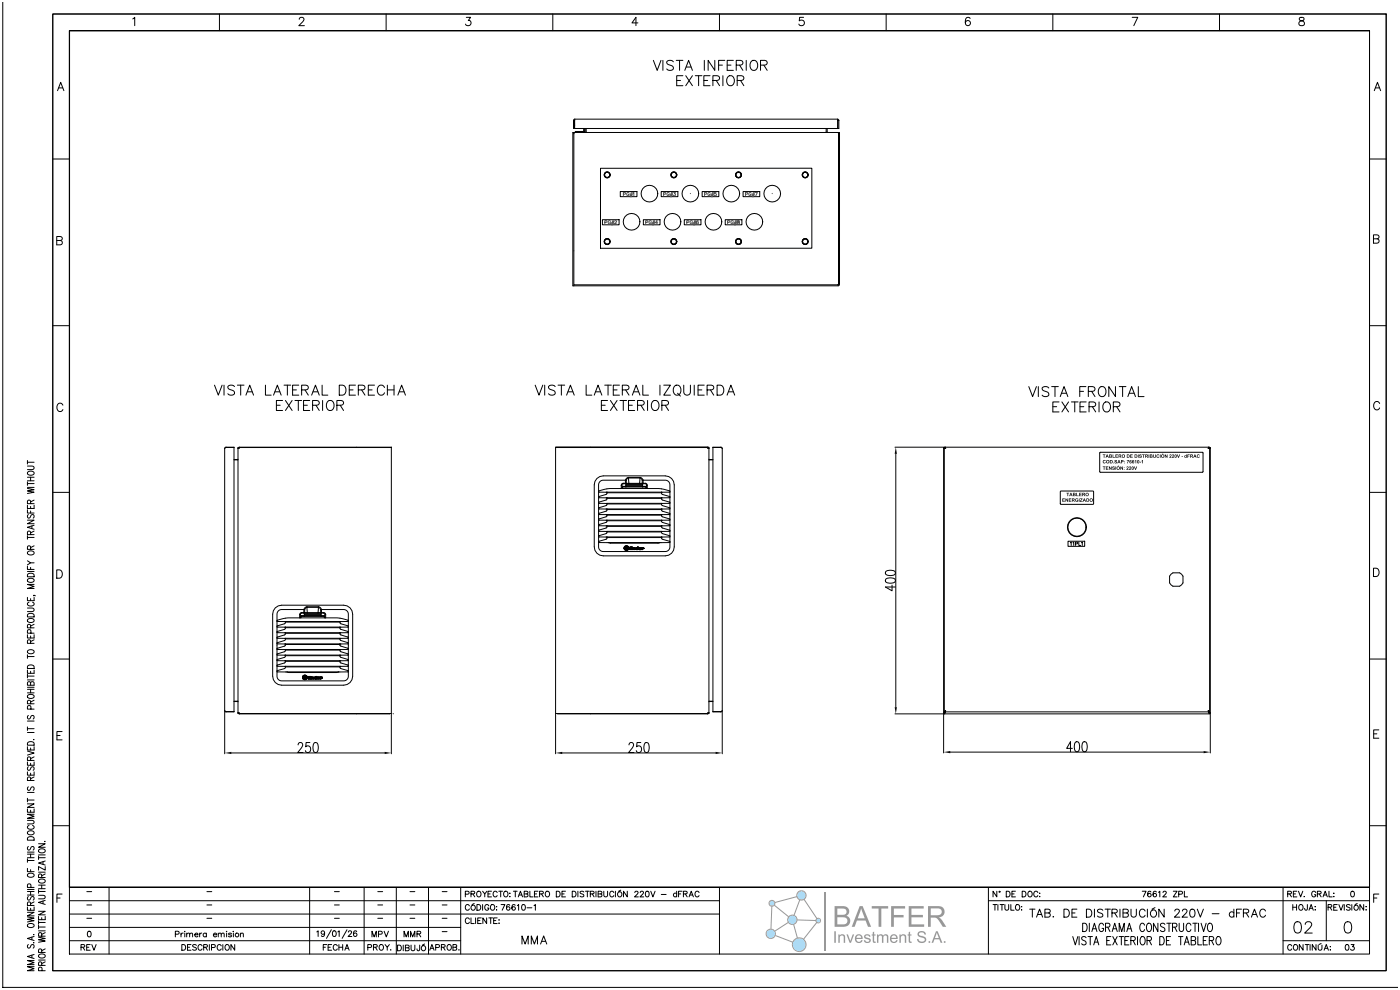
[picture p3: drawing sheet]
<svg xmlns="http://www.w3.org/2000/svg" width="420mm" height="297mm" viewBox="0 0 420 297" stroke-linecap="round" stroke-linejoin="round" font-family="sans-serif">
<!-- layer: 0 -->
<g fill="none" stroke="#000" stroke-width=".3">
<path d="M20.9 9.2h389.9v256.9h-389.9zM410.8 9.2v256.9M172 36.1v2.4h79.6v-2.4M172 36.1h.3M172.1 39.7h-.3v46l79.9-.1 .1-45.9h-.3M172.1 39.7v46.1M172.2 39.7l-.1 .4M172.2 39.7h79.2M172.2 39.7l-.1 .1M172.3 36.1v2.4M172.4 37.1v.6M172.4 36.1h-.1"/>
<path d="M172.4 35.7v2.8M172.4 35.7l-.4 .4M172.4 35.7h78.8M175.1 38.5l-.1 .9h-2.4v.3M175.4 38.5v.8l-.4 .4M175.5 38.5l-.1 1.2M175.8 38.5v1.1M247.8 38.5v1.1M248.1 38.5l.1 1.2M251.2 35.7l.1 .4M251.2 35.7l.4 .4M251.2 36.1h.1"/>
<path d="M251.3 36.1v2.4M251.3 36.1h.3M251.4 39.7l.1 .4M251.4 39.7l.1 .1M251.5 39.7v45.5l-.2 .2M180.1 50.5h63.4v23.9l-63.4 .1zM251.5 85.3l-79.4 .1M67.4 134.5v78.6M67.8 134.2l-.4 .3M67.8 134.1l-.4 .4M67.8 134.1h2.4v79.4h-2.4M67.8 134.2h2.4"/>
<path d="M67.8 134.1v.1M70.2 137.9h1.2M71.4 134.4h.4l-.4 .1M71.4 137.7l-1.2 .1M71.4 134.5v79.2M71.4 134.4v.1M71.8 134.1l-.3 .1M71.8 134.1h45.6v79.9h-46v-.2M71.8 134.1v.1M117.4 134.2h-46v.2M283.2 134.4h-.2l.2 .1M283.3 134.1l.1 .1"/>
<path d="M283.3 134.1h79.4M283.3 134.1v.1M283.6 134.1v.4zM283.6 134.5l-.1-.3h-.5v79.8h.3M283.6 134.5l-.4-.3v79.2M362.4 134.5l.4-.3v79.2M362.4 134.5l.1-.3h.5v79.8h-.3M362.5 134.1l-.1 .4zM362.7 134.1h.1M362.8 134.4h.2l-.2 .1M351.2 172.2l.6-.4h2l.6 .4 .4 .6v2l-.4 .6-.6 .4h-2l-.6-.4-.4-.6v-2zM67.4 213.1l.4 .3"/>
<path d="M67.4 213.1l.4 .4M67.8 213.4h2.4M67.8 213.4v.1M70.2 210.4l1.2 .1M70.2 210.3h1.2M71.4 213.7l.4 .1h-.4M71.4 213.7v.1M71.5 214l.3 .1M71.8 214v.1M116.8 214l-45 .1M283.3 214.1h79.4M283.3 213.8v.3"/>
<path d="M283.4 213.7l-.4 .1h.3M283.4 213.7l-.1 .1M283.4 213.7l-.1 .4M283.6 213.5h78.9M283.6 213.2v.3M283.6 213.1v.4M283.6 213.1l-.4 .3M283.6 213.1l-.1 .3h-.3M283.6 213.5l-.2 .2M362.4 213.1l.4 .3M362.4 213.1l.1 .3h.3M362.4 213.1l.1 .4"/>
<path d="M362.4 213.5l.2 .2M362.5 213.2v.3M362.6 213.7l.4 .1h-.3M362.6 213.7l.1 .1M362.6 213.7l.1 .4M362.7 213.8v.3"/>
<circle cx="182.1" cy="52.4" r=".8"/>
<circle cx="182.1" cy="52.5" r=".8"/>
<circle cx="182.1" cy="52.5" r=".9"/>
<circle cx="182.1" cy="52.4" r=".9"/>
<circle cx="202.1" cy="52.5" r=".9"/>
<circle cx="202.1" cy="52.5" r=".8"/>
<circle cx="202.1" cy="52.4" r=".8"/>
<circle cx="202.1" cy="52.4" r=".9"/>
<circle cx="221.5" cy="52.5" r=".8"/>
<circle cx="221.5" cy="52.5" r=".9"/>
<circle cx="241.5" cy="52.5" r=".8"/>
<circle cx="241.5" cy="52.5" r=".9"/>
<circle cx="182.1" cy="72.5" r=".8"/>
<circle cx="182.1" cy="72.4" r=".9"/>
<circle cx="202.1" cy="72.5" r=".8"/>
<circle cx="202.1" cy="72.4" r=".9"/>
<circle cx="221.5" cy="72.5" r=".8"/>
<circle cx="221.5" cy="72.5" r=".9"/>
<circle cx="241.5" cy="72.5" r=".8"/>
<circle cx="241.5" cy="72.5" r=".9"/>
<circle cx="323" cy="158.1" r="2.72"/>
<circle cx="323" cy="158.1" r="2.85"/>
</g>
<!-- layer: _TEXTO -->
<g fill="none" stroke="#000" stroke-width=".3">
<path d="M196 18.1l1.1 3 1.2-3M198.8 18.1v3M202 18.5a1.13 1.13 0 0 0-1.1-.4 1.13 1.13 0 0 0-.9 .7l.3 .4 1.1 .5a.73 .73 0 0 1 .5 .5 .73 .73 0 0 1-.2 .8 1.38 1.38 0 0 1-1.7-.3M202.8 18.1h2M203.8 18.1v3M211.2 18.1v3M214.4 18.1v3l-2-3v3M215.5 19.5h1.2M217.4 18.1h-1.9v3M218.1 19.5h1.1M220 18.1h-1.9v3h1.9M220.8 19.5l1.7-.1 .3-.4-.1-.6-.6-.3h-1.3v3"/>
<path d="M221.8 19.5l1 1.6M223.8 18.1v3M225.5 18.2a1.44 1.44 0 0 1 1.7 .7 1.44 1.44 0 0 1-.2 1.8 1.11 1.11 0 0 1-1.3 .4 1.11 1.11 0 0 1-.7-1.1 1.82 1.82 0 0 1 .5-1.8zM228.1 19.5l1.7-.1 .3-.4-.1-.6-.6-.3h-1.3v3M229.1 19.5l1 1.6M203 24.1h1.1M204.8 22.7h-1.8v3h1.8M205.4 21.1l1.1-3 1.2 3M205.7 22.7l2 3M205.8 20.1h1.5M207.7 22.7l-2 3M208.5 22.7h2"/>
<path d="M209.5 22.7v3M211.1 24.1h1.1M213 22.7h-1.9v3h1.9M213.8 24.1l1.7-.1 .3-.4-.1-.6-.6-.3h-1.3v3M214.8 24.1l1 1.6M216.8 22.7v3M218.5 22.8a1.44 1.44 0 0 1 1.7 .7 1.44 1.44 0 0 1-.2 1.8 1.11 1.11 0 0 1-1.3 .4 1.11 1.11 0 0 1-.7-1.1 1.82 1.82 0 0 1 .5-1.8zM221.1 24.1l1.7-.1 .3-.4-.1-.6-.6-.3h-1.3v3M222.1 24.1l1 1.6M64.3 115.5l1.2 3 1.1-3M67.2 115.5v3M70.3 115.9a1.13 1.13 0 0 0-1.1-.4 1.13 1.13 0 0 0-.9 .7l.3 .5 1.2 .4a.73 .73 0 0 1 .5 .5 .73 .73 0 0 1-.3 .8 1.38 1.38 0 0 1-1.7-.3"/>
<path d="M71.2 115.5h2M72.2 115.5v3M73.8 118.5l1.1-3 1.1 3M74.2 117.5h1.4M79.6 115.5v3h1.7M82 118.5l1.2-3 1.1 3M82.5 117.5h1.4M85.2 115.5h2M86.2 115.5v3M87.8 116.9h1.1M89.6 115.5h-1.8v3h1.8M90.5 116.9l1.7-.1 .3-.4-.2-.6-.5-.3h-1.3v3"/>
<path d="M91.5 116.9l1 1.6M93.5 118.5l1.1-3 1.2 3M93.9 117.5h1.4M96.6 115.5v3h1.7M101.8 115.5h1a1.6 1.6 0 0 1 1 1.5 1.6 1.6 0 0 1-1 1.5h-1zM104.8 116.9h1.1M106.6 115.5h-1.8v3h1.8M107.5 116.9l1.7-.1 .3-.4-.2-.6-.5-.3h-1.3v3M108.5 116.9l1 1.6M110.5 116.9h1.1M112.3 115.5h-1.8v3h1.8M115.3 116.2a1.1 1.1 0 0 0-1.2-.7 1.1 1.1 0 0 0-.9 1.2 1.31 1.31 0 0 0 .3 1.4 1.31 1.31 0 0 0 1.4 .3l.4-.6"/>
<path d="M116.2 116.9h2M116.2 115.5v3M118.2 115.5v3M119.3 118.5l1.2-3 1.1 3M119.8 117.5h1.4M308.6 116l1.1 3 1.2-3M311.4 116v3M314.6 116.4a1.13 1.13 0 0 0-1.1-.5 1.13 1.13 0 0 0-.9 .8l.3 .4 1.1 .4a.73 .73 0 0 1 .5 .6 .73 .73 0 0 1-.2 .7 1.38 1.38 0 0 1-1.7-.3M315.4 116h2M316.4 116v3M318 119l1.1-3 1.2 3M318.4 118h1.5"/>
<path d="M323.9 117.4h1.1M325.7 116h-1.8v3M326.4 117.4l1.7-.2 .3-.4-.1-.6-.6-.2h-1.3v3M327.4 117.4l1 1.6M330 116.1a1.44 1.44 0 0 1 1.7 .6 1.44 1.44 0 0 1-.3 1.8 1.11 1.11 0 0 1-1.2 .4 1.11 1.11 0 0 1-.8-1.1 1.82 1.82 0 0 1 .6-1.7zM334.6 116v3l-2-3v3M335.7 116h2M336.7 116v3M338.3 119l1.1-3 1.2 3M338.7 118h1.4M341.4 116v3h1.7M82.9 121.5h1.1"/>
<path d="M84.8 120.1h-1.9v3h1.9M85.6 120.1l2 3M87.6 120.1l-2 3M88.5 120.1h2M89.5 120.1v3M91 121.5h1.2M92.9 120.1h-1.9v3h1.9M93.8 121.5l1.7-.1 .3-.4-.2-.6-.6-.3h-1.2v3M94.8 121.5l1 1.6M96.8 120.1v3M98.2 120.5a1.11 1.11 0 0 1 1.3-.3 1.11 1.11 0 0 1 .7 1.1 1.31 1.31 0 0 1-.3 1.4 1.31 1.31 0 0 1-1.4 .3 1.86 1.86 0 0 1-.3-2.5zM101 121.5l1.8-.1 .2-.4-.1-.6-.6-.3h-1.3v3"/>
<path d="M102 121.5l1 1.6M315.8 122h1.1M317.6 120.6h-1.8v3h1.8M318.5 120.6l2 3M320.5 120.6l-2 3M321.4 120.6h2M322.4 120.6v3M323.9 122h1.2M325.8 120.6h-1.9v3h1.9M326.6 122l1.8-.2 .2-.4-.1-.6-.6-.2h-1.3v3M327.6 122l1 1.6M329.6 120.6v3"/>
<path d="M331.1 121a1.11 1.11 0 0 1 1.2-.4 1.11 1.11 0 0 1 .8 1.1 1.31 1.31 0 0 1-.3 1.4 1.31 1.31 0 0 1-1.4 .3 1.86 1.86 0 0 1-.3-2.4zM333.9 122l1.7-.2 .3-.4-.1-.6-.6-.2h-1.3v3M334.9 122l1 1.6"/>
</g>
<!-- layer: _IGV_Componentes Txt -->
<path d="M320.3 162.3h5v1.6h-5z" fill="none" stroke="#fff" stroke-width=".3"/>
<path d="M320.3 162.3h5v1.6h-5z" fill="#fff"/>
<path d="M320.3 162.3h5v1.6h-5z" fill="none" stroke="#000" stroke-width=".3"/>
<!-- layer: 01 -->
<path d="M321 162.8l.3-.2v1M321.8 162.8l.2-.2v1M322.6 163.1h.5l.1-.4-.6-.1v1M323.6 162.6v1h.5M324.4 162.8l.2-.2v1" fill="none" stroke="#050505" stroke-width=".3"/>
<!-- layer: 0 -->
<g fill="none" stroke="#000" stroke-width=".3">
<path d="M207.1 58.1h.1M231.6 58.1h.1"/>
<circle cx="194.8" cy="58.1" r="2.5"/>
<circle cx="207.1" cy="58.1" r="2.5"/>
<circle cx="219.3" cy="58.1" r="2.5"/>
<circle cx="231.6" cy="58.1" r="2.5"/>
<circle cx="189.4" cy="66.5" r="2.5"/>
<circle cx="201.7" cy="66.5" r="2.5"/>
<circle cx="214" cy="66.5" r="2.5"/>
<circle cx="226.3" cy="66.5" r="2.5"/>
</g>
<path d="M283 214.1v11.7M363 214.1v11.7M285 225.6h76" fill="none" stroke="#050505" stroke-width=".3"/>
<g fill="#050505">
<path d="M283 225.6l2-.3v.6z"/>
<path d="M361 225.3l2 .3-2 .3z"/>
</g>
<path d="M321.6 224.5h-1.7l1.2-2v3M322.6 222.6l.5-.1a1.76 1.76 0 0 1 .6 2.4l-.2 .4-.6 .2a1.76 1.76 0 0 1-.6-2.5zM324.8 222.6l.6-.1a1.76 1.76 0 0 1 .6 2.4l-.2 .4-.6 .2a1.76 1.76 0 0 1-.6-2.5z" fill="none" stroke="#000" stroke-width=".3"/>
<path d="M268.4 134.1h14.8M268.7 136.1v76M268.4 214.1h14.8" fill="none" stroke="#050505" stroke-width=".3"/>
<g fill="#050505">
<path d="M268.7 134.1l.3 2h-.7z"/>
<path d="M268.3 212.1h.7l-.3 2z"/>
</g>
<path d="M265.7 173.7a2.8 2.8 0 0 1 2.7 0l.2 .5a1.76 1.76 0 0 1-2.5 .6l-.5-.6zM265.7 171.4a2.8 2.8 0 0 1 2.7 0l.2 .5a1.76 1.76 0 0 1-2.5 .6l-.5-.6zM267.6 175.5v1.7l-2-1.1h3" fill="none" stroke="#000" stroke-width=".3"/>
<path d="M67.4 213.3v12.8M117.4 214.1v12M69.4 225.8h46" fill="none" stroke="#050505" stroke-width=".3"/>
<g fill="#050505">
<path d="M115.4 225.5l2 .3-2 .4z"/>
<path d="M67.4 225.8l2-.3v.7z"/>
</g>
<g fill="none" stroke="#000" stroke-width=".3">
<path d="M117.4 134.1v.1M166.6 134.1h45.6M212.2 134.1l.3 .1M212.2 134.1v.1M212.6 134.4v.1M212.6 134.5l-.4-.1h.4v-.2h-46v79.8h46v-.2h-.4l.4-.1M212.6 137.7l1.2 .1M212.6 134.5v79.2M212.6 137.9h1.2M213.8 134.2h2.4M216.2 134.2l.4 .3M216.2 134.1l.4 .4"/>
<path d="M216.2 134.1h-2.4v79.4h2.4M216.2 134.1v.1M216.6 134.5v78.6M117.9 214v.1M167.2 214.1h45M212.2 214v.1M212.5 214l-.3 .1M212.6 210.3h1.2M212.6 213.7v.1M213.8 210.4l-1.2 .1M213.8 213.4h2.4M216.2 213.4v.1"/>
<path d="M216.6 213.1l-.4 .3M216.6 213.1l-.4 .4M89.4 223.4l.5-.7h.4l.5 .6-.4 1-1.1 1.4h1.6M93 222.7h-1.2l-.1 1.3a.92 .92 0 0 1 1.2 .1 .92 .92 0 0 1 0 1.2 .92 .92 0 0 1-1.2 .1l-.1-.3M94.2 222.9l.6-.2a1.76 1.76 0 0 1 .6 2.4l-.3 .5-.5 .1a1.76 1.76 0 0 1-.6-2.4z"/>
</g>
<path d="M166.6 214.1v12M216.6 213.3v12.8M168.6 225.8h46" fill="none" stroke="#050505" stroke-width=".3"/>
<g fill="#050505">
<path d="M166.6 225.8l2-.3v.7z"/>
<path d="M214.6 225.5l2 .3-2 .4z"/>
</g>
<path d="M166.6 134.1h46M329.9 135.7h30.7l.2 .2v5.6l-.2 .2h-30.6l-.2-.2zM179 143.5l.9-.6 1-.2h18.6a2.7 2.7 0 0 1 2.7 2.7v18.6a2.7 2.7 0 0 1-2.7 2.7h-18.6a2.7 2.7 0 0 1-2.7-2.7v-18.6l.2-1zM318.1 147.3h9.7l.2 .2v3.6l-.2 .2h-9.6l-.2-.2zM82.6 182.3l.8-.6 1.1-.2h18.6a2.7 2.7 0 0 1 2.7 2.7v18.6a2.7 2.7 0 0 1-2.7 2.7h-18.6a2.7 2.7 0 0 1-2.7-2.7v-18.6l.2-1zM188.7 223.4l.4-.7h.5l.4 .6-.3 1-1.2 1.4h1.6M192.2 222.7h-1.1l-.2 1.3a.92 .92 0 0 1 1.3 .1 .92 .92 0 0 1 0 1.2 .92 .92 0 0 1-1.3 .1l-.1-.3M193.5 222.9l.5-.2a1.76 1.76 0 0 1 .6 2.4l-.2 .5-.6 .1a1.76 1.76 0 0 1-.6-2.4z" fill="none" stroke="#000" stroke-width=".3"/>
<!-- layer: _TEXTO -->
<g fill="none" stroke="#000" stroke-width=".3">
<path d="M160.5 115.5l1.2 3 1.1-3M163.4 115.5v3M166.5 115.9a1.13 1.13 0 0 0-1.1-.4 1.13 1.13 0 0 0-.9 .7l.3 .5 1.1 .4a.73 .73 0 0 1 .6 .5 .73 .73 0 0 1-.3 .8 1.38 1.38 0 0 1-1.7-.3M167.4 115.5h2M168.4 115.5v3M169.9 118.5l1.2-3 1.1 3M170.4 117.5h1.4M175.8 115.5v3h1.7M178.2 118.5l1.2-3 1.1 3M178.7 117.5h1.4M181.4 115.5h2M182.4 115.5v3"/>
<path d="M183.9 116.9h1.2M185.8 115.5h-1.9v3h1.9M186.7 116.9l1.7-.1 .3-.4-.2-.6-.6-.3h-1.2v3M187.7 116.9l1 1.6M189.7 118.5l1.1-3 1.1 3M190.1 117.5h1.4M192.8 115.5v3h1.7M197.9 115.5v3M199.1 115.5h2l-2 3h2M202.2 115.9a1.11 1.11 0 0 1 1.3-.3 1.11 1.11 0 0 1 .7 1.1 1.31 1.31 0 0 1-.3 1.4 1.31 1.31 0 0 1-1.4 .3 1.86 1.86 0 0 1-.3-2.5zM203.2 117.9l.9 .9M205.1 115.5v2.2a1.01 1.01 0 0 0 1 .8 1.01 1.01 0 0 0 1-.8v-2.2"/>
<path d="M208.2 115.5v3M209.4 116.9h1.1M211.2 115.5h-1.8v3h1.8M212.1 116.9l1.7-.1 .3-.4-.2-.6-.5-.3h-1.3v3M213.1 116.9l1 1.6M215.1 115.5h1a1.6 1.6 0 0 1 1 1.5 1.6 1.6 0 0 1-1 1.5h-1zM218.1 118.5l1.1-3 1.2 3M218.5 117.5h1.4M180.4 121.5h1.1M182.2 120.1h-1.8v3h1.8M183.1 120.1l2 3M185.1 120.1l-2 3"/>
<path d="M185.9 120.1h2M186.9 120.1v3M188.5 121.5h1.2M190.4 120.1h-1.9v3h1.9M191.2 121.5l1.7-.1 .3-.4-.1-.6-.6-.3h-1.3v3M192.2 121.5l1 1.6M194.2 120.1v3M195.7 120.5a1.11 1.11 0 0 1 1.2-.3 1.11 1.11 0 0 1 .8 1.1 1.31 1.31 0 0 1-.3 1.4 1.31 1.31 0 0 1-1.5 .3 1.86 1.86 0 0 1-.2-2.5zM198.5 121.5l1.7-.1 .3-.4-.1-.6-.6-.3h-1.3v3M199.5 121.5l1 1.6"/>
</g>
<!-- layer: Visibile_(ISO) -->
<g fill="none" stroke="#000" stroke-width=".3">
<path d="M179.5 152.6l2.5 .1v.4l-2.5 1zM179.5 155.9l2.5 .1v.4l-2.5 1.1zM179.5 147.5l2.5 .1v.4l-2.5 1.1zM182 157.7l-2.5-.1v1.5l2.3-.8 .2-.6h16.4l.2 .6 2.3 .8v-1.5l-2.5 .1M182 154.4l-2.5-.2v1.6l2.3-.8 .2-.3M182 151l-2.5-.1v1.5l2.3-.8 .2-.6h16.4v.3a1.52 1.52 0 0 0 1.6 .7l.9 .4v-1.5l-2.5 .1M182 149.3l-2.5-.1v1.5l2.3-.8 .2-.6h16.4l.2 .6 2.3 .8v-1.5l-2.5 .1M182 159.4l-2.5-.1v1.5l2.3-.8 .2-.6h16.4l.2 .6 2.3 .8v-1.5l-2.5 .1M182 154.7v-.4h16.4v.4M182 156h16.4M182 152.7h16.4M182 154.7h.1"/>
<path d="M182 159.6h16.4M182 157.9h16.4M182 156.2h16.4M182 154.5h16.4M182 152.8h16.4M182 151.2h16.4M182 149.5h16.4M182 147.8h16.4M182 147.6h16.4M186.3 145.6v.9M186.5 145.5l-.2 .1M186.5 146.4l-.2 .1"/>
<path d="M186.5 145.5v1h7.4v-1M186.7 146.5v-.6h7v.6M186.7 146.1h7M186.9 145l-.4 .1-.2 .5M186.9 145v.1M186.9 145h.7M186.9 145.1l-.4 .4M186.9 145.1h6.6M187.6 144h-6.9l-.7 .4-.4 .7-.1 2.3 2.8-.8 4-.1M187.6 145v.1M187.6 144l.2 .1M187.6 144v1"/>
<path d="M187.6 144h.1M187.7 146.1v-.8h5v.8M187.7 145.6h5M187.7 145.8h5M187.8 144.9l.8 .1M187.8 144.9l-.2 .1M187.8 144.9l-.1 .2M187.8 144.1v.8M188.5 143.4l.1 1.6M188.5 143.4l-.7 .7M188.5 143.2l-.5 .2-.4 .6M188.5 143.4h3.5"/>
<path d="M188.5 143.2v.2M188.5 143.2h3.5M188.6 145h3.2M188.6 145v.1M191.8 145v.1M192 143.4l-.2 1.6M192 143.4l.6 .7M192 143.2l.5 .2 .4 .6M192 143.2v.2M192.6 144.1v.8M192.6 144.9l-.8 .1M192.6 144.9l.3 .1"/>
<path d="M192.6 144.9l.2 .2M192.9 144l-.3 .1M192.9 144v1M192.9 145v.1M192.9 144h6.7a1.51 1.51 0 0 1 1.3 2v1.4l-2.7-.8-4.1-.1M192.9 144h.1M193.5 145.1l.4 .4M193.5 145v.1M193.5 145l.5 .1 .1 .5M193.5 145h-.6M193.9 145.5l.2 .1M193.9 146.4l.2 .1"/>
<path d="M194.1 145.6v.9M198.4 154.4l2.5-.2v1.6l-2.3-.8-.2-.3M198.4 152.7l2.5-.1v1.5l-2.3-.8zM198.4 156l2.5-.1v1.6l-2.3-.8zM198.4 147.6l2.5-.1v1.6l-2.3-.8zM198.4 154.7h.1M179.5 162.6l3.6 .3h14.3l3.5-.3v1.3a1.41 1.41 0 0 1-1.5 1.5h-18.4a1.41 1.41 0 0 1-1.5-1.5zM179.5 160.9l2.5 .2v.4l-.2 .2-2.3 .8zM182 161h16.4M182 161.2h16.4M182.5 162.7l15.4 .1M182.6 162.7l-.1 .1"/>
<path d="M187.2 164.4v.1M187.2 164.4h.1M187.3 164.5h.1M187.6 164.4l.3 .4M187.6 164.4h-.3M187.6 164.5l.3 .3M187.6 164.4v.1M187.7 163.9l-.4 .4M187.7 163.9v.4h-.4M187.7 164.4l.3 .3M187.7 164.4v.1M187.8 164.4h-.1"/>
<path d="M187.8 164.4v.1M187.9 164.8h.1M188 163.9v.8M188 163.9l-.2 .5M188.1 163.9a.54 .54 0 0 1 .1 .9 .54 .54 0 0 1-.9-.3M188.1 163.9l.4 .5M188.1 163.9l.2 .2M188.3 164.3l-.4 .5M188.3 164.2v.1M188.3 164.2h.1M188.3 164.3h.1M188.5 164.4a.56 .56 0 0 1-.6 .5 .56 .56 0 0 1-.6-.4"/>
<path d="M188.5 164.4h.1M188.6 164.4l-.2-.5-.5-.2-.5 .2-.2 .5M188.6 164.4l-.2 .4-.5 .3-.5-.2-.2-.4M188.6 164.4h.1M188.9 164.1h.4l-.1 .7h-.3zM188.9 164.1h.4zM189.2 164.3h.1M189.4 164.1h.2M189.4 164.1h.2v.7h-.2zM189.4 164.3h.2M189.4 164.2h.2M189.8 164.3v.5"/>
<path d="M189.8 164.3l.2 .1M190 164.4l.6 .1M190 164.3l.6 .2M190 164.6v.2h-.2M190.3 164.6h-.3M190.6 164.5v.3h-.3v-.2M190.6 164.6l.5 .2M190.6 164.6h.1M190.9 164.6h.1M191.1 164.8h.1M191.1 164.3l.4-.2v.7h-.3M191.1 164.3l-.5 .3"/>
<path d="M191.1 164.3a.31 .31 0 0 0-.5 .3 .31 .31 0 0 0 .5 .2M191.1 164.3h.1M191.1 164.3l-.5 .3 .5 .2M191.2 164.5l-.3 .1h.3M191.2 164.5h-.3M191.2 164.5v.1M191.2 164.5h.1M191.2 164.6h-.3M191.2 164.8h-.1M191.2 164.8h.1M191.2 164.1h.3M191.5 164.6l.2 .2"/>
<path d="M191.5 164.6h.1M191.6 164.4l.1 .4M191.6 164.4l-.1 .2M191.6 164.3l.1 .5M191.6 164.4h.1M191.7 164.8h.1M191.8 164.6l.3 .1M191.8 164.6h.6M191.8 164.5h.1M191.8 164.6h.1M191.8 164.5h.3M192 164.4l.1 .1"/>
<path d="M192 164.4l-.2 .1M192 164.4h.1M192.1 164.7h.1M192.1 164.7h.2M192.1 164.5h.1M192.3 164.3l.1 .3M192.3 164.3l-.7 .1M192.3 164.3h.1M192.3 164.7l-.6 .1M192.4 164.6h.1M192.7 164.4l-.2-.1v.5h.2l.1-.3M192.8 164.5h.1"/>
<path d="M192.9 164.6h.2M192.9 164.5v.1M192.9 164.5h.1M192.9 164.6h.1M193 164.3h-.3M193 164.3l-.3 .1M193 164.3l.1 .3M193 164.3h.1M198.4 161.1l2.5-.2v1.6l-2.3-.8zM83.1 193l2.5 .2v.3l-.2 .3-2.3 .8zM83.1 189.7l2.5 .1v.4l-2.5 1zM83.1 194.7l2.5 .1v.4l-2.5 1.1z"/>
<path d="M83.1 198.1l2.5 .1v.4l-.2 .2-2.3 .8zM83.1 186.3l2.5 .1v.4l-2.5 1.1zM85.6 199.9l-2.5-.2v1.6l2.3-.8 .2-.7h16.4l.2 .7 2.3 .8v-1.6l-2.5 .2M85.6 196.5l-2.5-.1v1.5l2.3-.8 .2-.6h16.4l.2 .6 2.3 .8v-1.5l-2.5 .1M85.6 188.1l-2.5-.1v1.5l2.3-.8 .2-.6h16.4l.2 .6 2.3 .8v-1.5l-2.5 .1M85.6 191.5l-2.5-.2v1.6l2.3-.8 .2-.7h16.4l.1 .7 2.4 .8v-1.6l-2.5 .2M85.6 198.2h16.4M85.6 194.8h16.4M85.6 193.1h16.4M85.6 189.8h16.4M85.6 198.3h16.4M85.6 196.7h16.4"/>
<path d="M85.6 195h16.4M85.6 193.3h16.4M85.6 191.6h16.4M85.6 189.9h16.4M85.6 188.3h16.4M85.6 186.6h16.4M85.6 186.4h16.4M89.9 184.3v1M90.1 184.3h-.2M90.1 185.2l-.2 .1M90.1 184.3v1h7.4v-1M90.3 185.3v-.6h7v.6"/>
<path d="M90.3 184.9h7M90.5 183.7l-.4 .2-.2 .4M90.5 183.7v.2M90.5 183.7h.6M90.5 183.9l-.4 .4M90.5 183.9h6.6M91.1 182.8h-6.8l-.8 .4-.4 .7v2.3l2.7-.8 4.1-.1M91.1 183.7v.2M91.1 182.8l.3 .1M91.1 182.8v.9M91.1 182.8h.1M91.3 184.9v-.8h5v.8"/>
<path d="M91.3 184.3h5M91.3 184.6h5M91.4 183.7l.8 .1M91.4 183.7h-.3M91.4 183.7l-.2 .2M91.4 182.9v.8M92 182.2l.2 1.6M92 182.2l-.6 .7M92 182l-.5 .2-.4 .6M92 182.2h3.5M92 182v.2M92 182h3.5"/>
<path d="M92.2 183.8h3.2M92.2 183.8v.1M95.4 183.8v.1M95.5 182.2l-.1 1.6M95.5 182.2l.7 .7M95.5 182l.5 .2 .5 .6M95.5 182v.2M96.2 182.9v.8M96.2 183.7l-.8 .1M96.2 183.7h.2M96.2 183.7l.1 .2M96.3 184.7h1"/>
<path d="M96.4 182.8l-.2 .1M96.4 182.8v.9M96.4 183.7v.2M96.5 182.8h6.6a1.51 1.51 0 0 1 1.4 1.9v1.5l-2.8-.8-4-.1M96.5 182.8h-.1M97.1 183.9l.4 .4M97.1 183.7v.2M97.1 183.7l.4 .2 .2 .4M97.1 183.7h-.7M97.5 184.3h.2M97.5 185.2l.2 .1M97.7 184.3v1"/>
<path d="M102 193.2l2.5-.2v1.6l-2.4-.9zM102 189.8l2.5-.1v1.5l-1.1-.4a1.39 1.39 0 0 1-1.4-.7zM102 194.8l2.5-.1v1.6l-2.3-.8zM102 198.2l2.5-.1v1.5l-2.3-.8zM102 186.4l2.5-.1v1.6l-2.3-.8zM85.6 200h16.4M86.1 201.6l-3-.2v1.3a1.41 1.41 0 0 0 1.5 1.5h18.4a1.41 1.41 0 0 0 1.5-1.5v-1.3l-3 .2M86.1 201.6l.6 .1h14.2l.6-.1M86.1 201.5l15.4 .1M90.7 203.2v.1M90.7 203.2h.1M90.9 203.1h.1"/>
<path d="M90.9 203.2v.1M91.1 203.2l.4 .4M91.1 203.2h-.2M91.1 203.2h.1M91.2 202.7l-.3 .4M91.2 202.7v.4M91.2 203.1h-.3M91.3 203.2h.1M91.4 203.2h-.1M91.5 203.6h.1M91.5 202.7v.8l-.2-.3M91.5 202.7l-.1 .5"/>
<path d="M91.5 202.6v.9l-.2-.3M91.7 202.7a.54 .54 0 0 1 0 .9 .54 .54 0 0 1-.8-.4M91.7 202.7l.3 .5M91.7 202.7a.54 .54 0 0 1 0 .9 .54 .54 0 0 1-.8-.4h.2M91.7 203.5l-.2 .1M91.7 202.9l.1 .2M91.7 202.7l.1 .2M91.8 203.1l-.3 .5M91.8 203v.1M91.8 202.9v.2M91.8 203h.1M91.8 203.1h.1"/>
<path d="M92 203.2a.56 .56 0 0 1-.5 .5 .56 .56 0 0 1-.6-.4M92 203.2h.1M92.2 203.2l-.3-.5-.5-.2-.5 .2-.2 .5M92.2 203.2l-.2 .4-.5 .3-.5-.2-.3-.4M92.2 203.2h.1M92.4 203.1v.1M92.4 203v.1M92.7 203.1h.1M92.7 203.6h-.3M92.8 202.9l-.4 .1M92.8 203l-.1 .1M92.8 203.2l-.1 .4h-.3v-.4"/>
<path d="M92.8 202.9l-.1 .3M92.9 202.9h.3v.7h-.3zM92.9 203h.3M93.2 203.1h-.3M93.2 203.6h-.3M93.3 203.1v.5M93.3 203.1l.3 .1M93.3 203.1h.3M93.3 203.6h.3M93.6 203.2l.5 .1M93.6 203.1l.5 .2M93.6 203.4v.2h-.3"/>
<path d="M93.8 203.4h-.2M93.8 203.6h.3M94.1 203.2v.4h-.3v-.2M94.1 203.3h.1M94.2 203.4l.4 .2M94.2 203.3v.1M94.4 203.3v.1M94.6 203.6h.1M94.6 203.1h.1M94.6 203.1l-.4 .3M94.6 203.1a.31 .31 0 0 0-.4 .2 .31 .31 0 0 0 .4 .3M94.6 203.1l-.4 .3 .4 .2"/>
<path d="M94.7 203.3l-.3 .1 .3-.1M94.7 203.3h-.3M94.7 203.3v.1M94.7 203.4h-.3M94.7 203.6h-.1M94.7 203.6h.3M94.7 203.1v-.2h.3v.7h-.3M95.1 203.4l.1 .2M95.1 203.3v.1M95.2 203.2v.4M95.2 203.2l-.1 .2M95.2 203.1v.5"/>
<path d="M95.2 203.1h.1M95.2 203.6h.1M95.4 203.4l.2 .1M95.4 203.3h.2M95.4 203.4h.5M95.4 203.3h.1M95.4 203.4h.1M95.5 203.2l.1 .1M95.5 203.2l-.1 .1M95.5 203.2h.1M95.6 203.5h.1M95.6 203.3h.1"/>
<path d="M95.8 203.1l.1 .3M95.8 203.1l-.6 .1M95.8 203.1h.1M95.9 203.5l-.7 .1M95.9 203.4v.1M95.9 203.4h-.5h.2M95.9 203.4h.1M95.9 203.3v.2M96 203.1h.3M96 203.6h.3M96.3 203.1h-.3v.5h.3v-.3M96.3 203.3h.1"/>
<path d="M96.3 203.2l.1 .2M96.3 203.2v.1M96.4 203.3h.3M96.4 203.3v.1M96.5 203.1h-.2M96.5 203.1l.2 .3M96.5 203.1h.1"/>
<circle cx="187.9" cy="164.4" r=".69"/>
<circle cx="191.1" cy="164.5" r=".13"/>
<circle cx="91.4" cy="203.2" r=".69"/>
</g>
<!-- layer: 0 -->
<g fill="#000">
<path d="M330.8 136.3h.8l-.3 .2v.8h-.2v-.8zM332 136.3h.2l.4 1-.3-.2-.7 .2zM332.1 136.5l-.2 .4h.3zM332.7 136.3l.7 .1-.1 .4a.29 .29 0 0 1 .2 .3 .29 .29 0 0 1-.4 .2h-.4zM332.9 136.5v.2l.4-.1zM332.9 136.9v.2h.4zM333.7 136.3h.2v.8h.5v.2h-.7zM334.6 136.3h.7v.2h-.5v.2h.5v.2h-.5v.2h.5v.2h-.7zM335.5 136.3l.7 .1 .1 .3-.3 .2 .4 .4-.6-.4-.1 .4h-.2zM335.7 136.5v.2h.4zM336.5 136.8a.51 .51 0 0 1 1 0 .51 .51 0 0 1-1 0zM336.7 136.8a.32 .32 0 0 0 .6 0 .32 .32 0 0 0-.6 0zM338 136.3h.3a.5 .5 0 0 1 .5 .5 .5 .5 0 0 1-.5 .5h-.3zM338.2 136.5v.6l.4-.1a.34 .34 0 0 0 0-.4 .34 .34 0 0 0-.4-.1zM339 136.3h.7v.2h-.5v.2h.5v.2h-.5v.2h.5v.2h-.7zM340.3 136.3h.4a.5 .5 0 0 1 .4 .5 .5 .5 0 0 1-.4 .5h-.4zM340.5 136.5v.6l.4-.1a.34 .34 0 0 0 0-.4 .34 .34 0 0 0-.4-.1zM341.3 136.3h.2v1h-.2zM341.7 136.4l.4-.1 .3 .2-.5 .1a.41 .41 0 0 1 .5 .3 .41 .41 0 0 1-.3 .5 .41 .41 0 0 1-.5-.4h.7l-.6-.3zM342.6 136.3h.7l-.2 .2v.8h-.2v-.8zM343.5 136.3l.7 .1 .1 .3-.3 .2 .4 .4-.6-.4-.1 .4h-.2zM343.7 136.5v.2h.4zM344.5 136.3h.2v1h-.2zM344.9 136.3l.7 .1-.1 .4a.29 .29 0 0 1 .2 .3 .29 .29 0 0 1-.4 .2h-.4zM345.1 136.5v.2l.4-.1zM345.1 136.9v.2h.4zM345.9 136.3h.2l.1 .8 .3-.1v-.7h.2v.5a.41 .41 0 0 1-.4 .5 .41 .41 0 0 1-.4-.5zM347.1 136.3h.5l.1 .3h-.2a.26 .26 0 0 0-.4 0 .26 .26 0 0 0 .1 .4 .26 .26 0 0 0 .3-.1l.2 .1a.5 .5 0 0 1-.8 .2 .5 .5 0 0 1 .2-.9zM347.9 136.3h.2v1h-.2zM348.2 136.8a.55 .55 0 0 1 1.1 0 .55 .55 0 0 1-1.1 0zM348.5 136.8a.32 .32 0 0 0 .6 0 .32 .32 0 0 0-.6 0zM348.7 136h.2l-.3 .2zM349.4 136.3l.6 .7v-.7h.2v1l-.6-.7v.7h-.2zM350.8 136.4a.39 .39 0 0 1 .6 .2 .39 .39 0 0 1-.4 .5h.4v.2h-.7l.5-.7-.1-.1-.4 .1zM351.6 136.4a.39 .39 0 0 1 .5 .2 .39 .39 0 0 1-.3 .5h.4v.2h-.7l.5-.7-.1-.1-.4 .1zM352.1 136.8a.5 .5 0 0 1 1 0 .5 .5 0 0 1-1 0zM352.5 136.5l.1 .7 .1-.6zM353 136.3h.2l.3 .7 .2-.7h.2l-.3 1h-.2zM354.4 136.8h.4v.2h-.4zM355.4 136.6l.3 .1v-.4h.2v1l-.1-.1a.36 .36 0 0 1-.6-.1 .36 .36 0 0 1 .2-.5zM355.4 136.9a.21 .21 0 0 0 .4 0 .21 .21 0 0 0-.4 0zM356.1 136.3h.7v.2h-.5v.2h.4v.2h-.4v.4h-.2zM357 136.3l.7 .1 .1 .3-.3 .2 .4 .4-.6-.4-.1 .4h-.2zM357.2 136.5v.2h.4zM358.3 136.3h.2l.4 1-.3-.2-.7 .2zM358.4 136.5l-.2 .4h.3zM359.2 136.3h.5l.1 .3h-.2a.26 .26 0 0 0-.3 0 .26 .26 0 0 0 0 .4 .26 .26 0 0 0 .3-.1l.2 .1a.5 .5 0 0 1-.8 .2 .5 .5 0 0 1 .2-.9z"/>
<path d="M331 138h.5l.1 .3h-.2a.26 .26 0 0 0-.4 0 .26 .26 0 0 0 .1 .4 .26 .26 0 0 0 .3-.1l.2 .1a.5 .5 0 0 1-.8 .1 .5 .5 0 0 1 .2-.8zM331.8 138.5a.51 .51 0 0 1 1 0 .51 .51 0 0 1-1 0zM332 138.5a.32 .32 0 0 0 .6 0 .32 .32 0 0 0-.6 0zM332.9 138h.4a.5 .5 0 0 1 .4 .5 .5 .5 0 0 1-.4 .5h-.4zM333.1 138.1v.7l.4-.1a.34 .34 0 0 0 0-.4 .34 .34 0 0 0-.4-.2zM333.9 138.8l.2 .2zM334.3 138.1l.4-.1 .3 .2-.5 .1a.41 .41 0 0 1 .5 .3 .41 .41 0 0 1-.3 .5 .41 .41 0 0 1-.5-.4h.6l-.5-.3zM335.5 138h.2l.4 1-.3-.2-.7 .2zM335.6 138.2l-.1 .4h.2zM336.2 138h.4a.35 .35 0 0 1 .4 .4 .35 .35 0 0 1-.6 .2v.4h-.2zM336.4 138.1v.3h.4zM337.2 138.3l.2 .1zM337.2 138.8l.2 .2zM338 138h.6l-.3 1-.2-.1 .3-.7h-.4zM338.9 138h.4l.1 .2-.3-.1-.2 .3a.32 .32 0 0 1 .5 .2 .32 .32 0 0 1-.2 .4 .32 .32 0 0 1-.4-.2zM339 138.7a.17 .17 0 0 0 .3 0 .17 .17 0 0 0-.3 0zM339.7 138h.3l.2 .2-.4-.1-.1 .3a.32 .32 0 0 1 .5 .2 .32 .32 0 0 1-.2 .4 .32 .32 0 0 1-.4-.2zM339.7 138.7a.2 .2 0 0 0 .4 0 .2 .2 0 0 0-.4 0zM340.4 138.2l.4-.2v1h-.2v-.7l-.2 .1zM340.9 138.4a.5 .5 0 0 1 1 0 .5 .5 0 0 1-1 0zM341.3 138.2l.1 .6 .1-.5zM341.9 138.5h.3v.2h-.3zM342.4 138.2l.4-.2v1h-.2v-.7l-.2 .1z"/>
<path d="M318.6 149.5h.8v.2h-.6v.2h.5v.2h-.5v.2h.6v.2h-.8zM319.6 149.5l.6 .7v-.7h.2v1l-.7-.7v.7h-.1zM320.6 149.5h.7v.2h-.5v.2h.5v.2h-.5v.2h.5v.2h-.7zM321.5 149.5l.8 .1v.3l-.2 .2 .3 .4-.6-.4-.1 .4h-.2zM321.7 149.7v.2l.4-.1zM322.6 149.7l.5-.2 .3 .2-.2 .1a.28 .28 0 0 0-.4 0 .28 .28 0 0 0 0 .4 .28 .28 0 0 0 .4-.1l-.2-.1h.4v.4a.55 .55 0 0 1-.7 0 .55 .55 0 0 1-.1-.7zM323.6 149.5h.2v1h-.2zM324 149.5h.7l-.6 .8h.6v.2h-.8l.5-.8h-.4zM325.1 149.5h.2l.4 1-.3-.2-.7 .2zM325.2 149.7l-.1 .4h.3zM325.8 149.5h.4a.5 .5 0 0 1 .5 .5 .5 .5 0 0 1-.5 .5h-.4zM326 149.7v.6l.5-.1a.34 .34 0 0 0-.1-.4 .34 .34 0 0 0-.4-.1zM326.8 150a.51 .51 0 0 1 1 0 .51 .51 0 0 1-1 0zM327 150a.35 .35 0 0 0 .7 0 .35 .35 0 0 0-.7 0z"/>
<path d="M319.9 147.8h.8l-.3 .2v.8h-.2v-.8zM321.1 147.8h.2l.4 1-.3-.2-.7 .2zM321.2 148l-.1 .4h.2zM321.8 147.8l.7 .1v.4a.29 .29 0 0 1 .1 .4 .29 .29 0 0 1-.4 .1h-.4zM322 148v.2h.4zM322 148.4v.2h.4zM322.8 147.8h.2v.8h.5v.2h-.7zM323.7 147.8h.7v.2h-.5v.2h.5v.2h-.5v.2h.5v.2h-.7zM324.6 147.8l.8 .1v.3l-.2 .2 .3 .4-.6-.4-.1 .4h-.2zM324.8 148v.2h.4zM325.6 148.3a.51 .51 0 0 1 1 0 .51 .51 0 0 1-1 0zM325.8 148.3a.32 .32 0 0 0 .6 0 .32 .32 0 0 0-.6 0z"/>
<path d="M330.8 139.9h.8l-.3 .2v.8h-.2v-.8zM331.7 139.9h.7v.2h-.5v.2h.5v.2h-.5v.2h.5v.2h-.7zM332.6 139.9l.6 .7v-.7h.2v1l-.6-.6v.6h-.2zM333.7 140l.4-.1 .3 .2-.6 .1a.41 .41 0 0 1 .6 .3 .41 .41 0 0 1-.4 .5 .41 .41 0 0 1-.4-.4h.6l-.5-.3zM334.5 139.9h.3v1h-.3zM334.9 140.4a.51 .51 0 0 1 1 0 .51 .51 0 0 1-1 0zM335.1 140.4a.35 .35 0 0 0 .7 0 .35 .35 0 0 0-.7 0zM335.4 139.6h.2l-.3 .3zM336 139.9l.6 .7v-.7h.2v1l-.6-.6v.6h-.2zM337.1 140.2l.2 .2zM337.1 140.7l.2 .2zM337.9 140a.39 .39 0 0 1 .6 .2 .39 .39 0 0 1-.4 .5h.4v.2h-.7l.5-.7-.1-.1-.4 .1zM338.7 140a.39 .39 0 0 1 .6 .2 .39 .39 0 0 1-.4 .5h.4v.2h-.7l.5-.7-.1-.1-.4 .1zM339.3 140.4a.47 .47 0 0 1 .9 0 .47 .47 0 0 1-.9 0zM339.7 140.1v.7l.1-.6zM340.1 139.9h.2l.3 .7 .2-.7h.3l-.4 1h-.2z"/>
</g>
<!-- layer: _IGV_Componentes Txt -->
<path d="M186 57.5h5v1.5h-5z" fill="none" stroke="#fff" stroke-width=".3"/>
<path d="M186 57.5h5v1.5h-5z" fill="#fff"/>
<path d="M186 57.5h5v1.5h-5z" fill="none" stroke="#000" stroke-width=".3"/>
<!-- layer: Texto etiquetas -->
<path d="M187 58.2h.5l.1-.4-.6-.1v1M188.7 58a.37 .37 0 0 0-.4-.3 .37 .37 0 0 0-.3 .4v.2a.36 .36 0 0 0 .3 .4 .36 .36 0 0 0 .4-.4h-.3M189 58.5h.6M189 58.2h.7M189.4 57.7l-.4 1.4M189.6 57.7l-.3 1.4M189.9 57.9l.2-.2v1" fill="none" stroke="#545454" stroke-width=".3"/>
<!-- layer: _IGV_Componentes Txt -->
<path d="M180.7 65.9h5v1.5h-5z" fill="none" stroke="#fff" stroke-width=".3"/>
<path d="M180.7 65.9h5v1.5h-5z" fill="#fff"/>
<path d="M180.7 65.9h5v1.5h-5z" fill="none" stroke="#000" stroke-width=".3"/>
<!-- layer: Texto etiquetas -->
<path d="M181.4 66.7l.6-.1v-.3l-.6-.1v1M183.1 66.4a.37 .37 0 0 0-.4-.2 .37 .37 0 0 0-.3 .3v.3a.36 .36 0 0 0 .4 .4 .36 .36 0 0 0 .3-.4h-.2M183.4 67h.7M183.4 66.7h.7M183.8 66.2l-.4 1.3M184.1 66.2l-.4 1.3M184.4 66.4l.1-.2 .4 .2-.6 .8h.7" fill="none" stroke="#545454" stroke-width=".3"/>
<!-- layer: _IGV_Componentes Txt -->
<path d="M193 65.9h5v1.5h-5z" fill="none" stroke="#fff" stroke-width=".3"/>
<path d="M193 65.9h5v1.5h-5z" fill="#fff"/>
<path d="M193 65.9h5v1.5h-5z" fill="none" stroke="#000" stroke-width=".3"/>
<!-- layer: Texto etiquetas -->
<path d="M193.7 66.7l.5-.1 .1-.3-.6-.1v1M195.4 66.4a.37 .37 0 0 0-.5-.2 .37 .37 0 0 0-.2 .3v.3a.36 .36 0 0 0 .3 .4 .36 .36 0 0 0 .4-.4h-.3M195.7 67h.6M195.7 66.7h.7M196 66.2l-.3 1.3M196.3 66.2l-.3 1.3M197.3 66.8h-.7l.4-.6v1" fill="none" stroke="#545454" stroke-width=".3"/>
<!-- layer: _IGV_Componentes Txt -->
<path d="M198.3 57.5h5v1.5h-5z" fill="none" stroke="#fff" stroke-width=".3"/>
<path d="M198.3 57.5h5v1.5h-5z" fill="#fff"/>
<path d="M198.3 57.5h5v1.5h-5z" fill="none" stroke="#000" stroke-width=".3"/>
<!-- layer: Texto etiquetas -->
<path d="M199 58.2h.6l.1-.4-.7-.1v1M200.7 58a.37 .37 0 0 0-.4-.3 .37 .37 0 0 0-.3 .4v.2a.36 .36 0 0 0 .4 .4 .36 .36 0 0 0 .3-.4h-.2M201 58.5h.7M201.1 58.2h.6M201.4 57.7l-.3 1.4M201.7 57.7l-.3 1.4M202 57.7h.6l-.3 .4a.33 .33 0 0 1 .2 .5 .33 .33 0 0 1-.6-.1" fill="none" stroke="#545454" stroke-width=".3"/>
<!-- layer: _IGV_Componentes Txt -->
<path d="M210.6 57.5h5v1.5h-5z" fill="none" stroke="#fff" stroke-width=".3"/>
<path d="M210.6 57.5h5v1.5h-5z" fill="#fff"/>
<path d="M210.6 57.5h5v1.5h-5z" fill="none" stroke="#000" stroke-width=".3"/>
<!-- layer: Texto etiquetas -->
<path d="M211.3 58.2h.6v-.4l-.6-.1v1M213 58a.37 .37 0 0 0-.4-.3 .37 .37 0 0 0-.3 .4v.2a.36 .36 0 0 0 .4 .4 .36 .36 0 0 0 .3-.4h-.2M213.3 58.5h.7M213.4 58.2h.6M213.7 57.7l-.3 1.4M214 57.7l-.4 1.4M214.8 57.7h-.5v.4a.35 .35 0 0 1 .5 0 .35 .35 0 0 1-.1 .6 .35 .35 0 0 1-.5-.2" fill="none" stroke="#545454" stroke-width=".3"/>
<!-- layer: _IGV_Componentes Txt -->
<path d="M205.2 65.9h5v1.5h-5z" fill="none" stroke="#fff" stroke-width=".3"/>
<path d="M205.2 65.9h5v1.5h-5z" fill="#fff"/>
<path d="M205.2 65.9h5v1.5h-5z" fill="none" stroke="#000" stroke-width=".3"/>
<!-- layer: Texto etiquetas -->
<path d="M206 66.7l.6-.1v-.3l-.6-.1v1M207.7 66.4a.37 .37 0 0 0-.4-.2 .37 .37 0 0 0-.3 .3v.3a.36 .36 0 0 0 .3 .4 .36 .36 0 0 0 .4-.4h-.2M208 67h.6M208 66.7h.7M208.4 66.2l-.4 1.3M208.6 66.2l-.3 1.3M209.5 66.3l-.1-.1a.44 .44 0 0 0-.6 .4 .44 .44 0 0 0 .7 .4 .31 .31 0 0 0-.2-.4 .31 .31 0 0 0-.4 .2" fill="none" stroke="#545454" stroke-width=".3"/>
<!-- layer: _IGV_Componentes Txt -->
<path d="M217.5 65.9h5v1.5h-5z" fill="none" stroke="#fff" stroke-width=".3"/>
<path d="M217.5 65.9h5v1.5h-5z" fill="#fff"/>
<path d="M217.5 65.9h5v1.5h-5z" fill="none" stroke="#000" stroke-width=".3"/>
<!-- layer: Texto etiquetas -->
<path d="M218.2 66.7l.6-.1 .1-.3-.7-.1v1M219.9 66.4a.37 .37 0 0 0-.4-.2 .37 .37 0 0 0-.3 .3v.3a.36 .36 0 0 0 .4 .4 .36 .36 0 0 0 .3-.4h-.2M220.2 67h.7M220.3 66.7h.6M220.6 66.2l-.3 1.3M220.9 66.2l-.3 1.3M221.2 66.2v.3l.6 .3a.33 .33 0 0 1-.3 .4 .33 .33 0 0 1-.4-.4l.7-.4-.1-.2z" fill="none" stroke="#545454" stroke-width=".3"/>
<!-- layer: _IGV_Componentes Txt -->
<path d="M222.9 57.5h5v1.5h-5z" fill="none" stroke="#fff" stroke-width=".3"/>
<path d="M222.9 57.5h5v1.5h-5z" fill="#fff"/>
<path d="M222.9 57.5h5v1.5h-5z" fill="none" stroke="#000" stroke-width=".3"/>
<!-- layer: Texto etiquetas -->
<path d="M223.6 58.2h.6v-.4l-.6-.1v1M225.3 58a.37 .37 0 0 0-.4-.3 .37 .37 0 0 0-.3 .4v.2a.36 .36 0 0 0 .3 .4 .36 .36 0 0 0 .4-.4h-.2M225.6 58.5h.7M225.6 58.2h.7M226 57.7l-.4 1.4M226.3 57.7l-.4 1.4M226.5 57.7h.7l-.5 1" fill="none" stroke="#545454" stroke-width=".3"/>
<!-- layer: 05 -->
<path d="M20.8 9.2h390v257h-390z" fill="none" stroke="#050505" stroke-width=".3"/>
<!-- layer: 0 -->
<path d="M20.8 9.2h390v257h-390z" fill="none" stroke="#050505" stroke-width=".3"/>
<g fill="none" stroke="#000" stroke-width=".3">
<path d="M15.8 4.2h400v287h-400zM20.8 9.2h390v277h-390zM39.8 5.7l.6-.5v2.5M65.8 4.2v5M89.7 5.8l.5-.6 .9 .2a.78 .78 0 0 1-.3 1.1l-1.2 1.2h1.7M115.8 4.2v5M139.9 5.2h1.3l-.8 1a.83 .83 0 0 1 .7 1.3 .83 .83 0 0 1-1.5-.3M165.8 4.2v5M191.3 6.9h-1.8l1.2-1.7v2.5M215.8 4.2v5M241 5.2h-1.2l-.1 1.1a.88 .88 0 0 1 1.4-.1 .88 .88 0 0 1-.2 1.4 .88 .88 0 0 1-1.3-.4M265.8 4.2v5"/>
<path d="M291 5.6a.74 .74 0 0 0-1.1-.3 1.43 1.43 0 0 0 .5 2.4 .78 .78 0 0 0 .7-.8 .78 .78 0 0 0-.8-.8 .78 .78 0 0 0-.8 .8M315.8 4.2v5M339.6 5.2h1.6l-1.1 2.5M365.8 4.2v5M389.8 5.3a.51 .51 0 0 0 .3 .9 .9 .9 0 0 1 1 .3 .9 .9 0 0 1-.1 1.1l-.8 .1a.72 .72 0 0 1-.7-.8 .72 .72 0 0 1 .8-.6l.5-.1a.51 .51 0 0 0 .2-.9zM17.3 27.2l.9-2.5 1 2.5M17.6 26.4h1.2M412.2 27.2l.9-2.5 1 2.5M412.5 26.4h1.2M15.8 47.7h5M410.8 47.7h5M17 72.1h1.1a.66 .66 0 0 1 .6 .7 .66 .66 0 0 1-.6 .6h-1.1v-2.5h1.1l.5 .3v.7l-.5 .2"/>
<path d="M412 71.6h1a.66 .66 0 0 1 .6 .7 .66 .66 0 0 1-.6 .6h-1v-2.5h1l.5 .3v.7l-.5 .2M15.8 97.7h5M410.8 97.7h5M18.9 121.5a.92 .92 0 0 0-1.1-.6 .92 .92 0 0 0-.7 1v.6a.92 .92 0 0 0 .7 .9 .92 .92 0 0 0 1.1-.6M413.8 121a.92 .92 0 0 0-1.1-.6 .92 .92 0 0 0-.7 1v.6a.92 .92 0 0 0 .7 .9 .92 .92 0 0 0 1.1-.6M15.8 147.7h5M410.8 147.7h5M17 170.9h.8a1.33 1.33 0 0 1 .9 1.3 1.33 1.33 0 0 1-.9 1.2h-.8zM412 170.4h.8a1.33 1.33 0 0 1 .9 1.3 1.33 1.33 0 0 1-.9 1.2h-.8zM15.8 197.7h5M410.8 197.7h5M18.6 219.4h-1.5v2.5h1.5"/>
<path d="M413.6 218.9h-1.6v2.5h1.6M17.1 220.6h.9M412 220.1h1M15.8 247.7h5M410.8 247.7h5M17.1 269.3h.9M18.6 268.2h-1.5v2.5M20.8 278.2h117.4M20.8 274.2h195M20.8 270.2h195M20.8 266.2h390M32.7 266.2v20"/>
<path d="M92.9 266.2v20M109.2 266.2v20M118.9 266.2v20M128.5 266.2v20M138.2 266.2v20M215.8 266.2v20M296.5 270.2h114.3M296.5 266.2v20M384.8 266.2v20M397.8 270.2v12M412 269.3h1M413.6 268.2h-1.6v2.5"/>
<path d="M20.8 282.2h117.4M384.8 282.2h26"/>
</g>
<!-- layer: Texto Rotulo -->
<g fill="none" stroke="#000" stroke-width=".3">
<path d="M8.2 139.8h1.5l.5 .4-.3 .6-1.7 .1M8.2 138.1v1.1M8.2 138.6h2M8.2 156h2l-2 1.1h2M8.2 152.9v1h2M8.2 151.5v1h2v-1M8.2 146.5l2 .4-2 .4 2 .3-2 .4M8.2 144.5v1.1M8.2 146.2h2M8.2 145h2M8.2 144.2h2M8.2 143.1h2"/>
<path d="M8.3 141.6a1.13 1.13 0 0 1 1.9 .5 1.11 1.11 0 0 1-1.1 .5 1.11 1.11 0 0 1-.9-.8zM8.5 154.3l-.3 .4 .3 .7 .5-.1 .5-.9 .4-.1 .3 .4-.3 .7M9.2 151.1l-.1-1-.3-.1-.5 .1-.1 1h2M9.2 143.1v1.1M9.2 151.9v.6M9.2 153.3v.6M9.6 157.8v.7M10.2 157.5l-2 .6 2 .7M10.2 159.3l-1 .5M10.2 150l-1 .5M8.2 179.2v1h2v-1M8.2 169.8v1h2"/>
<path d="M8.2 168.2l1 .6-1 .6M8.2 160.7v1M8.2 171.4h2M8.2 161.2h2M8.3 173.8a1.13 1.13 0 0 1 1.9 .4 1.11 1.11 0 0 1-1.1 .5 1.11 1.11 0 0 1-.9-.8zM8.3 172.2a1.1 1.1 0 0 1 1.2-.2 1.1 1.1 0 0 1 .7 1h-2zM8.3 165.5a1.13 1.13 0 0 1 1.9 .5 1.11 1.11 0 0 1-1.1 .5 1.11 1.11 0 0 1-.9-.8zM9.2 164.8l-.1-.9-.3-.2-.5 .2-.1 .9h2M9.2 160.4l-.1-1-.3-.1-.5 .1-.1 1h2M9.2 170.2v.6M9.2 179.6v.6M9.2 168.8h1"/>
<path d="M10.1 178.6l.5 .1M10.2 175.3h-2l2 .6-2 .6h2M10.2 163.7l-1 .5M8.2 190.4v1h2v-1M8.2 182.4h1.5l.5 .4-.3 .6h-1.7M8.2 196.4v1.1M8.2 196.9h2M8.3 199.7a1.1 1.1 0 0 1 1.2-.2 1.1 1.1 0 0 1 .7 1h-2zM8.3 195.2a1.13 1.13 0 0 1 1.9 .4 1.11 1.11 0 0 1-1.1 .5 1.11 1.11 0 0 1-.9-.8zM8.3 185.8a1.13 1.13 0 0 1 1.9 .5 1.11 1.11 0 0 1-1.1 .4 1.11 1.11 0 0 1-.9-.7zM8.3 184.3a1.1 1.1 0 0 1 1.2-.3 1.1 1.1 0 0 1 .7 1h-2zM8.7 180.6a.59 .59 0 0 0-.5 .7 .59 .59 0 0 0 .8 .5h.5a.59 .59 0 0 0 .7-.5 .59 .59 0 0 0-.4-.7"/>
<path d="M9.2 193l-.1-1-.3-.1-.5 .1-.1 1h2M9.2 188.3l-.1-.9-.3-.2-.5 .2-.1 .9h2M9.2 190.7v.7M9.3 189.9l-.1-.9-.3-.2-.6 .2-.1 .9h2M10.2 191.9l-1 .5M10.2 187.2l-1 .6M8.2 201v.9h2v-.9M8.2 202.3v1M8.2 218v1.1M8.2 219.7h2M8.2 218.6h2M8.2 216.3h2"/>
<path d="M8.2 207.8h2M8.2 206.7h2M8.2 206.1h2M8.2 203.9h2M8.2 202.8h2M8.3 208.6a1.13 1.13 0 0 1 1.9 .4 1.11 1.11 0 0 1-1.1 .5 1.11 1.11 0 0 1-.9-.8zM8.5 214.6l-.3 .4 .3 .7 .5-.2 .7-.9h.2l.3 .4-.3 .7M9.2 211.1l-.1-.9-.3-.2-.5 .2-.1 .9h2M9.2 204.8l-.2-.3h-.6l-.2 1h2v-.7l-.4-.3-.5 .1-.1 .9M9.2 201.3v.6M9.2 206.7v1.1M9.3 212.7l-.1-.9-.3-.2-.6 .2-.1 .9h2"/>
<path d="M10.2 210l-1 .6M8.2 231.5v1h2v-1M8.2 228.5v1h2v-1M8.2 225.3l2 .6-2 .6M8.2 224v1h2v-1M8.2 239.4v1.1M8.2 240h2M8.2 237.7h2M8.3 222.7a1.1 1.1 0 0 1 1.2-.2 1.1 1.1 0 0 1 .7 1h-2zM8.5 236l-.3 .4 .3 .7 .5-.2 .7-.9h.2l.3 .4-.3 .7M8.5 230l-.3 .4 .3 .6 .5-.1 .7-.9h.2l.3 .4-.3 .6M9.2 234.1l-.1-.9-.3-.2-.5 .2-.1 .9h2"/>
<path d="M9.2 228.1l-.1-.9-.3-.2-.5 .2-.1 .9h2M9.2 224.3v.7M9.2 228.9v.6M9.2 231.9v.6M10.1 221.8h-.1M10.2 233l-1 .6M10.2 227l-1 .5M8.2 246.1h1.5l.5 .4-.3 .5-1.7 .1M8.2 242.6v1h2v-1M8.2 241.1h2l-2 1.1h2M8.2 258.1h2M8.2 257.6v1"/>
<path d="M8.2 257.3h2M8.2 256.2h2M8.2 255.6h2M8.3 251.2a1.1 1.1 0 0 1 1.2-.2 1.1 1.1 0 0 1 .7 1h-2zM8.3 249.5a1.13 1.13 0 0 1 1.9 .4 1.11 1.11 0 0 1-1.1 .5 1.11 1.11 0 0 1-.9-.8zM8.5 253.9l-.3 .4 .3 .7 .5-.2 .7-.9h.2l.3 .4-.3 .7M8.7 247.6a.59 .59 0 0 0-.5 .7 .59 .59 0 0 0 .8 .4h.5a.59 .59 0 0 0 .7-.4 .59 .59 0 0 0-.4-.7M9.2 243v.6M9.2 256.2v1.1M10.2 244.2h-2l2 .6-2 .6h2M11.6 253.1h2l-2 1h2M11.6 257.3h2"/>
<path d="M11.6 256.7v1.1M11.6 256.4h2M11.7 254.9a1.13 1.13 0 0 1 1.9 .4 1.11 1.11 0 0 1-1.1 .5 1.11 1.11 0 0 1-.9-.8zM12.9 258.5v.7M13.5 252.3l-.1 .1M13.6 259.9v1.1l-2-1.1v1.1M13.6 258.2l-2 .7 2 .6M8.2 275l2 .4-2 .4 2 .3-2 .4M8.2 273.6h2l-2 1.1h2M8.2 272v1h2v-1M8.2 260.5v.9h2M8.2 268.5h2"/>
<path d="M8.2 267.4h2M8.2 266.8h2M8.3 277.3a1.13 1.13 0 0 1 1.9 .4 1.11 1.11 0 0 1-1.1 .5 1.11 1.11 0 0 1-.9-.8zM8.3 262.2a1.13 1.13 0 0 1 1.9 .5 1.11 1.11 0 0 1-1.1 .4 1.11 1.11 0 0 1-.9-.7zM8.5 268.9l-.3 .4 .3 .7 .5-.2 .7-.9h.2l.3 .4-.3 .7M9.2 271.6l-.1-.9-.3-.2-.5 .2-.1 .9h2M9.2 260.8v.6M9.2 267.4v1.1M9.2 272.4v.6M9.3 266.2l-.1-.9-.3-.2-.6 .2-.1 .9h2M10.2 270.5l-1 .5M11.6 274.8v1h2v-1"/>
<path d="M11.6 273.3h2l-2 1.1h2M11.6 268.5h1.4l.6 .5-.3 .5-1.7 .1M11.6 267.4h2M11.6 279.2h2M11.6 278h2M11.6 266.9v1M11.6 276.1v1.1M11.6 277.5v1.1M11.6 276.7h2M11.6 266.5h2M11.6 265.5h2M11.6 261.6h2"/>
<path d="M11.7 264a1.13 1.13 0 0 1 1.9 .4 1.11 1.11 0 0 1-1.1 .5 1.11 1.11 0 0 1-.9-.8zM12.5 263.2l-.1-.9-.3-.2-.4 .2-.1 .9h2M12.5 265.5v1M12.5 275.2v.6M12.9 270.3v.7M13.6 270.1l-2 .6 2 .6M13.6 279.7l-1.1 .6M13.6 262.1l-1.1 .6M139.6 268.2l.9-.1 .1-.6-1-.2v1.7M140.8 271.7a.62 .62 0 0 0-.7-.4 .62 .62 0 0 0-.5 .7v.4a.62 .62 0 0 0 .5 .6 .62 .62 0 0 0 .7-.4M140.8 275.7a.62 .62 0 0 0-.7-.4 .62 .62 0 0 0-.5 .7v.4a.62 .62 0 0 0 .5 .6 .62 .62 0 0 0 .7-.4M141.3 268.1l.9-.1 .1-.5-1-.2v1.7"/>
<path d="M141.3 275.3v1.7h.9M141.8 268.1l.6 .9M142.2 271l-.6 .3M142.6 275.3v1.7M143 271.3h.6a.91 .91 0 0 1 .6 .9 .91 .91 0 0 1-.6 .8h-.6zM143.3 267.4a.8 .8 0 0 1 1 .8 .8 .8 0 0 1-1 .7l-.3-.5zM143.3 276.1h.6M144.3 275.3h-1v1.7h1M144.7 267.3l.7 .8 .6-.8M144.7 271.3v1.7M145.4 268.1v.9M146 275.3v1.7l-1.2-1.7v1.7"/>
<path d="M146.4 268.1h.6M146.6 271.7a.62 .62 0 0 0-.7-.4 .62 .62 0 0 0-.5 .7v.4a.61 .61 0 0 0 .6 .6 .61 .61 0 0 0 .6-.6h-.4M146.6 275.3h1.1M147.2 275.3v1.7M147.3 271.5l.1-.1a.8 .8 0 0 1 1 .8 .8 .8 0 0 1-1 .7l-.3-.5zM147.4 267.3h-1v1.7h1M148.1 276.1h.6M149 271.9v.1zM149 272.8v.2zM149.1 267.7a.62 .62 0 0 0-.7-.4 .62 .62 0 0 0-.5 .7v.4a.62 .62 0 0 0 .5 .6 .62 .62 0 0 0 .7-.4M149.1 275.3h-1v1.7h1M149.6 276.9h.2z"/>
<path d="M149.6 267.3h1.1M149.7 275.9v.1zM150.2 267.3v1.7M151.2 267.5l.2-.1a.8 .8 0 0 1 1 .8 .8 .8 0 0 1-1 .7l-.3-.5zM152.9 267.9v.1zM152.9 268.8v.2zM297.8 271.3h1.2M298.4 271.3v1.7M299 267.3v1.7l-1.2-1.7v1.7M299.3 271.3v1.7M299.9 271.3h1.2M300.5 271.3v1.7"/>
<path d="M301.4 271.3v1.2l.5 .5 .6-.2v-1.5M301.8 267.3h.6a.91 .91 0 0 1 .6 .9 .91 .91 0 0 1-.6 .8h-.6zM303.2 271.3v1.7h1M303.5 268.1h.7M304.6 267.3h-1.1v1.7h1.1M304.9 271.4a.8 .8 0 0 1 1 .8 .8 .8 0 0 1-1 .7l-.3-.5zM306.3 272h.2zM306.4 272.8v.2zM306.6 267.3h.6a.91 .91 0 0 1 .5 .9 .91 .91 0 0 1-.5 .8h-.6zM308.6 267.4a.8 .8 0 0 1 1 .8 .8 .8 0 0 1-1 .7l-.3-.5zM311.3 267.7a.62 .62 0 0 0-.7-.4 .62 .62 0 0 0-.5 .7v.4a.62 .62 0 0 0 .5 .6 .62 .62 0 0 0 .7-.4M311.8 267.9v.1z"/>
<path d="M311.8 268.8v.2zM386.2 268.1l1-.1 .1-.5-1.1-.2v1.7M386.8 268.1l.6 .9M387.8 271.3v1.7M387.8 272.1h1.1M387.9 268.1h.7M388.9 271.3v1.7M389 267.3h-1.1v1.7h1.1M389.5 267.3l.6 1.7 .6-1.7M389.7 271.5l.2-.1a.8 .8 0 0 1 1 .8 .8 .8 0 0 1-1 .7l-.4-.5zM391.2 268.8v.1M392.1 271.3l-.1 1.5-.5 .1-.2-.5"/>
<path d="M392.6 273l.7-1.7 .6 1.7M392.9 272.4h.8M394.4 272h.1zM394.5 272.8v.2zM394.6 267.7a.62 .62 0 0 0-.7-.4 .62 .62 0 0 0-.5 .7v.4a.61 .61 0 0 0 .6 .6 .61 .61 0 0 0 .6-.6h-.4M395.1 268.1l1-.1 .1-.5-1.1-.2v1.7M395.7 268.1l.6 .9M396.8 269l.7-1.7 .6 1.7M397.1 268.4h.8M398.3 272.1l1-.1 .1-.5-1.1-.2v1.7M398.6 267.3v1.7h1M398.9 272.1l.6 .9"/>
<path d="M400 268h.1zM400 268.9h.1zM400 272.1h.7M401.1 271.3h-1.1v1.7h1.1M401.6 271.3l.6 1.7 .7-1.7M403.2 271.3v1.7M405 271.5l-.4-.2-.8 .2 .2 .5 1 .5v.3l-.4 .2-.8-.2M405.5 271.3v1.7M407.1 271l-.7 .3M409 271.3v1.7l-1.1-1.7v1.7M409.7 272h.1zM409.7 272.8v.2z"/>
<path d="M8.5 283.3l-.3 .4 .3 .7 .5-.2 .7-.9h.2l.3 .4-.3 .7M9.6 281.1v.8M9.6 286.5v.8M10.1 282.7l-.1 .1M10.1 280.3h-.1M10.2 289.9h-2l2 .6-2 .7h2M10.2 288.1h-2l2 .6-2 .6h2M10.2 286.3l-2 .6 2 .6M10.2 280.9l-2 .6 2 .6M11.6 281.1l2 .4-2 .4 2 .3-2 .4M11.6 288h2M11.7 286.4a1.13 1.13 0 0 1 1.9 .5 1.11 1.11 0 0 1-1.1 .5 1.11 1.11 0 0 1-.9-.8z"/>
<path d="M12.5 289.6l-.1-1-.3-.1-.4 .1-.1 1h2M12.5 285.7l-.1-.9-.3-.2-.4 .2-.1 .9h2M12.5 280.8l-.1-.9-.3-.2-.4 .2-.1 .9h2M12.6 291.2l-.1-1-.3-.1-.5 .1-.1 1h2M13.6 288.5l-1.1 .5M13.6 284.6l-1.1 .5M24.3 284.1l1-.1 .1-.5-1.1-.2v1.7M24.9 284.1l.5 .9M26 284.1h.6M27.1 283.3h-1.1v1.7h1.1M27.5 283.3l.7 1.7 .6-1.7M54.5 283.3h.6a.91 .91 0 0 1 .6 .9 .91 .91 0 0 1-.6 .8h-.6z"/>
<path d="M56.2 284.1h.7M57.3 283.3h-1.1v1.7h1.1M58.9 283.5l-.4-.2-.7 .2 .1 .5 .9 .4 .1 .4-.4 .2-.7-.2M60.6 283.7a.62 .62 0 0 0-.7-.4 .62 .62 0 0 0-.5 .7v.4a.62 .62 0 0 0 .5 .6 .62 .62 0 0 0 .7-.4M61.1 284.1l1-.1v-.5l-1-.2v1.7M61.7 284.1l.5 .9M62.8 283.3v1.7M63.4 284.2l1-.1 .1-.6-1.1-.2v1.7M66.4 283.7a.62 .62 0 0 0-.8-.4 .62 .62 0 0 0-.5 .7v.4a.62 .62 0 0 0 .5 .6 .62 .62 0 0 0 .8-.4M66.8 283.3v1.7M67.6 283.5l.2-.1a.8 .8 0 0 1 1 .8 .8 .8 0 0 1-1 .7l-.3-.5zM70.4 283.3v1.7l-1.1-1.7v1.7"/>
<path d="M97 284.1h.6M98 283.3h-1v1.7M98.4 284.1h.7M99.5 283.3h-1.1v1.7h1.1M101.2 283.7a.62 .62 0 0 0-.8-.4 .62 .62 0 0 0-.5 .7v.4a.62 .62 0 0 0 .5 .6 .62 .62 0 0 0 .8-.4M101.6 284.1h1.2M101.6 283.3v1.7M102.8 283.3v1.7M103.4 285l.7-1.7 .6 1.7M103.7 284.4h.8M110.3 284.2l1-.1 .1-.6-1.1-.2v1.7M112 284.1l1-.1 .1-.5-1.1-.2v1.7"/>
<path d="M112.6 284.1l.5 .9M113.9 283.5l.1-.1a.8 .8 0 0 1 1 .8 .8 .8 0 0 1-1 .7l-.3-.5zM115.5 283.3l.6 .8 .7-.8M116.1 284.1v.9M117.2 284.8l.1 .1M119.2 283.5h.6a.91 .91 0 0 1 .6 .8 .91 .91 0 0 1-.6 .9h-.6zM120.9 283.5v1.7M121.6 284.3l1 .1 .1 .4-.4 .4h-.7v-1.7l1 .1v.5l-.3 .2M123.3 283.5v1.2l.5 .5 .5-.3 .1-1.4M125.9 283.5l-.1 1.5-.6 .1-.1-.5M127.3 283.1l-.6 .4M128.9 285l.6-1.7 .7 1.7"/>
<path d="M129.1 284.4h.9M130.7 284.2l1-.1v-.6l-1-.2v1.7M132.4 284.1l.9-.1 .1-.5-1-.2v1.7M132.9 284.1l.6 .9M134.2 283.5l.2-.1a.8 .8 0 0 1 1 .8 .8 .8 0 0 1-1 .7l-.3-.5zM135.9 284.1l1 .2 .1 .4-.4 .3h-.7v-1.7l1 .2 .1 .3-.4 .3M137.6 284.8l.1 .1M387.4 283.7a.62 .62 0 0 0-.7-.4 .62 .62 0 0 0-.5 .7v.4a.62 .62 0 0 0 .5 .6 .62 .62 0 0 0 .7-.4M388.1 283.5l.1-.1a.8 .8 0 0 1 1 .8 .8 .8 0 0 1-1 .7l-.3-.5zM390.8 283.3v1.7l-1.1-1.7v1.7M391.5 283.3h1.1M392 283.3v1.7"/>
<path d="M392.9 283.3v1.7M394.7 283.3v1.7l-1.1-1.7v1.7M395.4 283.5v1l.4 .5 .6-.2 .1-1.3M396.3 283l-.7 .3M397.1 285l.7-1.7 .6 1.7M397.4 284.4h.8M398.9 284.9h.2zM399 283.9v.1z"/>
<circle cx="141.9" cy="272.2" r=".75"/>
<circle cx="299.8" cy="267.5" r=".16"/>
<circle cx="406.7" cy="272.2" r=".75"/>
<circle cx="127" cy="284.4" r=".75"/>
</g>
<!-- layer: VP -->
<path d="M.8 .8v295.4h418.4" fill="none" stroke="#000" stroke-width=".3"/>
<!-- layer: 0 -->
<path d="M229.8 267.2h16.3v18.2h-16.3z" fill="#adddf7"/>
<!-- layer: Texto Rotulo -->
<g fill="#989898">
<path d="M250.3 271.8h2.4a1.58 1.58 0 0 1 1.9 .9 1.58 1.58 0 0 1-.8 2 1.75 1.75 0 0 1 1.1 2.2 1.75 1.75 0 0 1-2.2 1.1h-2.4zM251.1 272.5v1.9h1.4a1.03 1.03 0 0 0 1.4-1 1.03 1.03 0 0 0-1.5-.9zM251.1 275.1v2.2h1.6a1.14 1.14 0 0 0 1.5-1.2 1.14 1.14 0 0 0-1.6-1zM257.8 271.8h.9l2.6 6.2h-1l-.7-1.9h-2.6l-.7 1.9h-.8zM258.3 272.4l-1 3h2.1zM261.5 271.8h4.9v.7h-2.1v5.5h-.8v-5.5h-2zM267.3 271.8h4.2v.7h-3.4v1.9h2.9v.8h-2.9v2.8h-.8zM272.6 271.8h4.4v.7h-3.6v1.9h3.4v.7h-3.4v2.2h3.8v.7h-4.6zM278.3 271.8h2.8a1.73 1.73 0 0 1 2.2 1.4 1.73 1.73 0 0 1-1.7 2l1 .8 1.2 2h-1l-1.6-2.3-.9-.5h-1.1v2.8h-.9zM279.2 272.5v2h1.7a1.08 1.08 0 0 0 1.5-.9 1.08 1.08 0 0 0-1.3-1.1z"/>
<path d="M250.2 279.3h.5v3.5h-.5zM251.4 280.3h.4v.3a.91 .91 0 0 1 1.6 .1l.1 2.1h-.4v-1.7l-.3-.4a.66 .66 0 0 0-.7 0 .66 .66 0 0 0-.2 .7v1.4h-.5zM253.9 280.3h.4l.7 2 .7-2h.5l-1 2.5h-.4zM256.9 280.4a1.2 1.2 0 0 1 1.3 0 1.2 1.2 0 0 1 .5 1.2h-1.8a.73 .73 0 0 0 .5 .9 .73 .73 0 0 0 .9-.5h.4a1.22 1.22 0 0 1-1.5 .8 1.22 1.22 0 0 1-.8-1.6zM257 280.9l-.1 .4h1.4a.7 .7 0 0 0-.5-.7 .7 .7 0 0 0-.8 .3zM259.4 280.4a1.09 1.09 0 0 1 1.7 .5l-.4 .1a.52 .52 0 0 0-.6-.6 .52 .52 0 0 0-.5 .7l.6 .2a.85 .85 0 0 1 1 .9 .85 .85 0 0 1-1.3 .6l-.8-.6v-.2h.4a.56 .56 0 0 0 .6 .5 .56 .56 0 0 0 .5-.6l-1.3-.6-.1-.4zM261.8 279.6l.4-.2v.9h.4v.3h-.4v1.6l.1 .2h.3l.1 .4h-.5a.55 .55 0 0 1-.4-.8v-1.4h-.4v-.3h.4zM263 280.3h.4v.3l.3-.3a.8 .8 0 0 1 1.2 .4 .82 .82 0 0 1 .9-.5 .82 .82 0 0 1 .6 .9v1.7h-.4v-1.7l-.2-.5a.6 .6 0 0 0-.6 .1 .6 .6 0 0 0-.3 .6v1.5h-.4v-1.7a.58 .58 0 0 0-.7-.5 .58 .58 0 0 0-.3 .9v1.3h-.5zM267.4 280.4a1.2 1.2 0 0 1 1.3 0 1.2 1.2 0 0 1 .5 1.2h-1.8a.73 .73 0 0 0 .5 .9 .73 .73 0 0 0 .9-.5h.4a1.22 1.22 0 0 1-1.5 .8 1.22 1.22 0 0 1-.8-1.6zM267.5 280.9l-.1 .4h1.4a.7 .7 0 0 0-.5-.7 .7 .7 0 0 0-.8 .3zM269.8 280.3h.3v.3a.91 .91 0 0 1 1.7 .1v2.1h-.4v-1.7l-.2-.4a.66 .66 0 0 0-.8 0 .66 .66 0 0 0-.2 .7v1.4h-.4zM272.5 279.6l.5-.2v.9h.4v.3h-.4v1.6l.1 .2h.3l.1 .4h-.5a.55 .55 0 0 1-.5-.8v-1.4h-.3v-.3h.3zM275.4 279.6a1.36 1.36 0 0 1 2.3 .7h-.4a.79 .79 0 0 0-.9-.7 .79 .79 0 0 0-.7 .8l.8 .3a1.11 1.11 0 0 1 1.3 1.2 1.11 1.11 0 0 1-1.5 .9 1.18 1.18 0 0 1-1.2-1.1l.4-.1a.92 .92 0 0 0 .9 .9 .92 .92 0 0 0 .9-.9l-1-.4a.99 .99 0 0 1-1-.5 .99 .99 0 0 1 .1-1.1zM278.5 282.3h.5v.5h-.5zM280.7 279.3h.5l1.5 3.5h-.6l-.4-1.1h-1.4l-.4 1.1h-.5zM281 279.7l-.6 1.7h1.2zM283.1 282.3h.5v.5h-.5z"/>
</g>
<path d="M247.6 267.7v17.5" fill="none" stroke="#989898" stroke-width=".3"/>
<g fill="#989898">
<path d="M232.3 271.4l4.3 3.5-.2 .2-4.3-3.5z"/>
<path d="M239.8 269.7l.3 .2-1.8 4.7-.3-.1z"/>
<path d="M239.1 275.8l5.7 .1v.3l-5.7-.1z"/>
<path d="M244.9 276.5l.3 .2-4.1 5.1-.2-.2z"/>
<path d="M237.9 277.3l.3-.1 1.1 4.1-.3 .1z"/>
<path d="M232.6 280.5l5.2 2-.1 .2-5.2-2z"/>
<path d="M231.3 271.8h.3l-.2 6.8h-.3z"/>
<path d="M232.4 270.5l6.7-1.7v.3l-6.7 1.7z"/>
<path d="M241 269.7l.2-.1 4 5.9-.3 .2z"/>
<path d="M232.4 279.1l4-2.6 .1 .3-4 2.6z"/>
<path d="M237.1 277l.6 .1v.3l-.7-.1z"/>
<path d="M236.4 276.9l.3-.2 .4 .3-.1 .3z"/>
<path d="M236.1 276.2h.3l.3 .5-.3 .2z"/>
<path d="M236.1 275.5l.3 .1v.6h-.3z"/>
<path d="M236.4 274.9l.3 .2-.3 .5-.3-.1z"/>
<path d="M236.4 274.9l.6-.4 .1 .2-.4 .4z"/>
<path d="M237 274.5l.7-.2v.3l-.6 .1z"/>
<path d="M237.7 274.3l.6 .2-.1 .2-.5-.1z"/>
<path d="M238.3 274.5l.6 .4-.3 .2-.4-.4z"/>
<path d="M238.6 275.1l.3-.2 .3 .6-.3 .1z"/>
<path d="M238.9 275.6l.3-.1v.7h-.3z"/>
<path d="M238.9 276.2h.3l-.3 .7-.3-.2z"/>
<path d="M238.2 277l.4-.3 .3 .2-.6 .4z"/>
<path d="M237.7 277.1l.5-.1 .1 .3-.6 .1z"/>
<path d="M231.1 271.5l.4 .2v.3l-.6-.2z"/>
<path d="M230.5 271.3l.3-.1 .3 .3-.2 .3z"/>
<path d="M230.5 270.6l.3 .1v.5l-.3 .1z"/>
<path d="M230.9 270.1l.2 .2-.3 .4-.3-.1z"/>
<path d="M230.9 270.1l.6-.2v.3l-.4 .1z"/>
<path d="M231.5 269.9l.7 .2-.2 .2-.5-.1z"/>
<path d="M232.2 270.1l.3 .5-.3 .1-.2-.4z"/>
<path d="M232.2 270.7l.3-.1v.7l-.3-.1z"/>
<path d="M232.2 271.2l.3 .1-.3 .5-.2-.3z"/>
<path d="M231.5 271.7l.5-.2 .2 .3-.7 .2z"/>
<path d="M239.8 269.7l.6 .1v.3l-.7-.1z"/>
<path d="M239.1 269.5l.3-.1 .4 .3-.1 .3z"/>
<path d="M238.8 268.9l.3-.1 .3 .6-.3 .1z"/>
<path d="M238.8 268.2l.3 .1v.5l-.3 .1z"/>
<path d="M239.1 267.6l.3 .2-.3 .5-.3-.1z"/>
<path d="M239.1 267.6l.6-.5 .1 .3-.4 .4z"/>
<path d="M239.7 267.1l.7-.1v.3l-.6 .1z"/>
<path d="M240.4 267l.7 .1-.2 .3-.5-.1z"/>
<path d="M241.1 267.1l.5 .5-.2 .2-.5-.4z"/>
<path d="M241.4 267.8l.2-.2 .3 .6-.3 .1z"/>
<path d="M241.6 268.3l.3-.1v.7l-.3-.1z"/>
<path d="M241.6 268.8l.3 .1-.3 .6-.2-.1z"/>
<path d="M240.9 269.7l.5-.3 .2 .1-.5 .5z"/>
<path d="M240.4 269.8l.5-.1 .2 .3-.7 .1z"/>
<path d="M245.1 276.6l.3 .1v.3l-.5-.2z"/>
<path d="M244.6 276.4l.3-.1 .2 .3-.2 .2z"/>
<path d="M244.6 275.8l.3 .1v.4l-.3 .1z"/>
<path d="M244.9 275.4l.2 .2-.2 .3-.3-.1z"/>
<path d="M244.9 275.4l.5-.2v.3l-.3 .1z"/>
<path d="M245.4 275.2l.5 .2-.1 .2-.4-.1z"/>
<path d="M245.9 275.4l.4 .4-.3 .1-.2-.3z"/>
<path d="M246 275.9l.3-.1v.6l-.3-.1z"/>
<path d="M246 276.3l.3 .1-.4 .4-.1-.2z"/>
<path d="M245.4 276.7l.4-.1 .1 .2-.5 .2z"/>
<path d="M239 285.1l.7 .2v.3l-.8-.2z"/>
<path d="M238.4 284.7l.6 .4-.1 .3-.8-.5z"/>
<path d="M237.7 284.2l.2-.1 .5 .6-.3 .2z"/>
<path d="M237.5 283.3h.3l.1 .8-.2 .1z"/>
<path d="M237.7 282.5l.2 .1-.1 .7h-.3z"/>
<path d="M238.1 281.8l.3 .2-.5 .6-.2-.1z"/>
<path d="M238.1 281.8l.8-.5 .1 .3-.6 .4z"/>
<path d="M238.9 281.3l.8-.2v.3l-.7 .2z"/>
<path d="M239.7 281.1l.9 .2-.1 .3-.8-.2z"/>
<path d="M240.6 281.3l.7 .5-.2 .2-.6-.4z"/>
<path d="M241.1 282l.2-.2 .5 .7-.3 .1z"/>
<path d="M241.5 282.6l.3-.1 .1 .8h-.3z"/>
<path d="M241.6 283.3h.3l-.1 .9-.3-.1z"/>
<path d="M241.5 284.1l.3 .1-.5 .7-.2-.2z"/>
<path d="M240.5 285.1l.6-.4 .2 .2-.7 .5z"/>
<path d="M239.7 285.3l.8-.2 .1 .3-.9 .2z"/>
<path d="M230.6 281.2l.6 .1v.3l-.7-.1z"/>
<path d="M229.9 281.1l.3-.2 .4 .3-.1 .3z"/>
<path d="M229.6 280.4h.3l.3 .5-.3 .2z"/>
<path d="M229.6 279.7l.3 .1v.6h-.3z"/>
<path d="M229.9 279.1l.3 .2-.3 .5-.3-.1z"/>
<path d="M229.9 279.1l.6-.5 .1 .3-.4 .4z"/>
<path d="M230.5 278.6l.7-.1v.3l-.6 .1z"/>
<path d="M231.2 278.5l.7 .1-.2 .3-.5-.1z"/>
<path d="M231.9 278.6l.5 .5-.2 .2-.5-.4z"/>
<path d="M232.2 279.3l.2-.2 .3 .6-.3 .1z"/>
<path d="M232.4 279.8l.3-.1v.7h-.3z"/>
<path d="M232.4 280.4h.3l-.3 .7-.2-.2z"/>
<path d="M231.7 281.2l.5-.3 .2 .2-.5 .4z"/>
<path d="M231.2 281.3l.5-.1 .2 .3-.7 .1z"/>
</g>
<g fill="none" stroke="#000" stroke-width=".3">
<path d="M26 275.4h1.5M26 271.4h1.5M26 267.4h1.5M26.4 279.4a.83 .83 0 0 1 1.1 .6 .83 .83 0 0 1-.7 1l-.5-.3-.1-.7zM54.3 279.9v1.1M54.9 279.9l-.4 .1-.2 .4M55.4 279.3v.2zM55.4 279.9v1.1M56 279.9v1.1M59.9 279.9v1.1M60.5 279.9l-.4 .1-.2 .4M61.9 279.9v1.1"/>
<path d="M62.1 275.4h1.4M62.1 271.4h1.4M62.1 267.4h1.4M65.5 279.9v1.1M67.9 279.4h.2zM68 279.9v1.1M70 279.3v.2zM70 279.9v1.1M72.1 279.9v1.1M95 279.5l.4-.3v1.7M97.4 279.7a.53 .53 0 0 1-.8 .5 .53 .53 0 0 1-.2-.8 .53 .53 0 0 1 .9 0l.1 .3a.8 .8 0 0 1-.7 1.2l-.3-.3M99.4 278.9l-1.5 2.5"/>
<path d="M99.9 279.3a.83 .83 0 0 1 1.1 .6 .83 .83 0 0 1-.6 1l-.6-.3-.1-.7zM100.3 275.4h1.5M100.3 271.4h1.5M100.3 267.4h1.5M101.3 279.5l.4-.3v1.7M104.1 278.9l-1.5 2.5M104.5 279.6l.3-.4 .7 .3-.3 .6-.8 .8h1.1M107 279.4l-.1-.1a.83 .83 0 0 0-1 .6 .83 .83 0 0 0 .6 1 .53 .53 0 0 0 .6-.5 .53 .53 0 0 0-.5-.6 .53 .53 0 0 0-.6 .5M113.3 275.4h1.5M113.3 271.4h1.5M113.3 267.4h1.5M115.2 279.3l.7 1.7 .6-1.7"/>
<path d="M123 275.4h1.4M123 271.4h1.4M123 267.4h1.4M132.6 275.4h1.5M132.6 271.4h1.5M132.6 267.4h1.5M132.6 279.4h1.5M150.3 271.3h1.1l-.8 1.7M152.9 271.5l-.1-.1a.83 .83 0 0 0-1 .6 .83 .83 0 0 0 .6 1 .53 .53 0 0 0 .6-.5 .53 .53 0 0 0-.5-.5 .53 .53 0 0 0-.6 .4M154 267.3h1.1M154.5 271.5l-.1-.1a.83 .83 0 0 0-1 .6 .83 .83 0 0 0 .6 1 .53 .53 0 0 0 .6-.5 .53 .53 0 0 0-.5-.5 .53 .53 0 0 0-.6 .4M154.6 267.3v1.7"/>
<path d="M155.2 271.6l.4-.3v1.7M155.4 269l.7-1.7 .6 1.7M155.7 268.4h.8M156.7 271.4a.83 .83 0 0 1 1 .6 .83 .83 0 0 1-.6 1l-.6-.3-.1-.7zM157.2 268.1l1.1 .2 .1 .4-.4 .3h-.8v-1.7l1.1 .2v.5l-.3 .1M158.1 272.3h1.4M158.9 267.3v1.7h1M160.2 271.6l.4-.3v1.7M160.3 268.1h.6M161.4 267.3h-1.1v1.7h1.1M161.8 268.1l1-.1 .1-.5-1.1-.2v1.7M162.4 268.1l.6 .9"/>
<path d="M163.9 267.4a.8 .8 0 0 1 1 .8 .8 .8 0 0 1-1 .7l-.4-.5zM166.9 267.3h.5a.91 .91 0 0 1 .6 .9 .91 .91 0 0 1-.6 .8h-.5zM168.6 268.1h.6M169.6 267.3h-1v1.7h1M171.6 267.3h.6a.91 .91 0 0 1 .6 .9 .91 .91 0 0 1-.6 .8h-.6zM173.3 267.3v1.7M175.1 267.5l-.4-.2-.7 .2 .1 .5 .9 .4 .1 .4-.4 .2-.7-.2M175.6 267.3h1.1M176.2 267.3v1.7M177.1 268.1l.9-.1 .1-.5-1-.2v1.7M177.6 268.1l.6 .9M178.8 267.3v1.7"/>
<path d="M179.4 268.1l1.1 .2v.4l-.4 .3h-.7v-1.7l1.1 .2v.3l-.4 .3M181.1 267.3v1.2l.5 .5 .6-.2v-1.5M184.1 267.7a.62 .62 0 0 0-.7-.4 .62 .62 0 0 0-.5 .7v.4a.62 .62 0 0 0 .5 .6 .62 .62 0 0 0 .7-.4M184.6 267.3v1.7M186.2 267l-.6 .3M188.1 267.3v1.7l-1.1-1.7v1.7M190.4 267.7l.3-.4 .7 .3-.3 .6-.8 .8h1.2M192 267.7l.4-.4 .6 .3-.2 .6-.9 .8h1.2M193.8 267.4a.83 .83 0 0 1 1 .6 .83 .83 0 0 1-.6 1l-.6-.3v-.7zM195.2 267.3l.6 1.7 .7-1.7M198.3 268.3h1.5M203 268.1a.54 .54 0 0 0-.8-.1 .54 .54 0 0 0 0 .8 .54 .54 0 0 0 .8 0"/>
<path d="M203 267.3v1.7M203.5 268.1h.7M204.6 267.3h-1.1v1.7M205 268.1l.9-.1 .1-.5-1-.2v1.7M205.5 268.1l.6 .9M206.7 269l.6-1.7 .7 1.7M206.9 268.4h.8M209.7 267.7a.62 .62 0 0 0-.7-.4 .62 .62 0 0 0-.5 .7v.4a.62 .62 0 0 0 .5 .6 .62 .62 0 0 0 .7-.4M308.8 272.7h1.6M309.6 272.7v2.4M310.9 275.1l.9-2.4 .9 2.4M311.2 274.3h1.2"/>
<path d="M313.4 273.8h1a.63 .63 0 0 1 .6 .7 .63 .63 0 0 1-.6 .6h-1v-2.4h1l.5 .2 .1 .5-.6 .4M315.9 274.9v.2l.1-.1M319.1 272.7h.8a1.28 1.28 0 0 1 .8 1.2 1.28 1.28 0 0 1-.8 1.2h-.8zM321.5 273.8h.9M323 272.7h-1.5v2.4h1.5M325.9 272.7h.8a1.28 1.28 0 0 1 .8 1.2 1.28 1.28 0 0 1-.8 1.2h-.8zM328.3 272.7v2.4M330.8 273a.9 .9 0 0 0-.9-.4 .9 .9 0 0 0-.7 .7l.2 .3 1.1 .5 .3 .6a1.05 1.05 0 0 1-1.6 0M331.5 272.7h1.6M332.3 272.7v2.4M333.5 273.8l1.4-.1 .2-.3-.1-.5-.5-.2h-1v2.4M334.3 273.8l.8 1.3"/>
<path d="M335.9 272.7v2.4M336.8 273.8h1.1a.63 .63 0 0 1 .5 .7 .63 .63 0 0 1-.5 .6h-1.1v-2.4h1.1l.4 .2 .1 .5-.5 .4M339.2 272.7v1.7a.81 .81 0 0 0 .8 .7 .81 .81 0 0 0 .8-.7v-1.7M342.6 267.3h1.1l-.8 1.7M343.5 273.3a.88 .88 0 0 0-1.1-.6 .88 .88 0 0 0-.7 .9v.6a.88 .88 0 0 0 .7 .9 .88 .88 0 0 0 1.1-.6M344.1 272.7v2.4M345.2 267.5l-.1-.1a.83 .83 0 0 0-1 .6 .83 .83 0 0 0 .6 1 .53 .53 0 0 0 .6-.5 .53 .53 0 0 0-.5-.5 .53 .53 0 0 0-.6 .4M346.4 272.2l-.9 .5M346.8 267.5l-.1-.1a.83 .83 0 0 0-1 .6 .83 .83 0 0 0 .6 1 .53 .53 0 0 0 .6-.5 .53 .53 0 0 0-.5-.5 .53 .53 0 0 0-.6 .4M347.5 267.6l.4-.3v1.7M348.8 267.7l.4-.4 .6 .3-.2 .6-.8 .8h1.1M349.2 272.7v2.4l-1.6-2.4v2.4"/>
<path d="M351.9 267.3h1.1l-1.1 1.7h1.1M352.4 273.3l.4-.6h.5l.4 .4-.3 .8-1.1 1.2h1.6M353.5 268.2l1-.1 .1-.6-1.1-.2v1.7M354.7 273.3l.4-.6h.5l.4 .4-.3 .8-1.2 1.2h1.6M355.2 267.3v1.7h1M357.2 272.8a.78 .78 0 0 1 1.1 .3 1.21 1.21 0 0 1-.8 2 1.53 1.53 0 0 1-.3-2.3zM359.1 272.7l.9 2.4 .9-2.4M363.6 274.1h2M370.1 273.8a.77 .77 0 0 0-1.2-.1 .77 .77 0 0 0 0 1.2 .77 .77 0 0 0 1.2-.2M370.1 272.7v2.4M370.9 273.8h.9M372.4 272.7h-1.5v2.4"/>
<path d="M372.9 273.8l1.4-.1 .2-.3-.1-.5-.4-.2h-1.1v2.4M373.7 273.8l.8 1.3M375.3 275.1l.9-2.4 1 2.4M375.7 274.3h1.1M379.6 273.3a.88 .88 0 0 0-1-.6 .88 .88 0 0 0-.8 .9v.6a.88 .88 0 0 0 .8 .9 .88 .88 0 0 0 1-.6M388.6 276.6a1.1 1.1 0 0 1 1.6 .5 2.81 2.81 0 0 1-.3 2.6 1.1 1.1 0 0 1-1.7-.5 2.81 2.81 0 0 1 .4-2.6zM391.5 277.3l.3-.7 1-.1a.83 .83 0 0 1 .5 1.2l-2 2.2h2.3M403.6 276.6a1.1 1.1 0 0 1 1.6 .5 2.81 2.81 0 0 1-.3 2.6 1.1 1.1 0 0 1-1.6-.5 2.81 2.81 0 0 1 .3-2.6zM405.3 267.4a.83 .83 0 0 1 1 .6 .83 .83 0 0 1-.6 1l-.5-.3-.1-.7zM52.6 280.2l1-.1v-.6l-1-.2v1.7M56 280.2l.4-.3 .4 .1 .1 1M56.9 280.2l.4-.3 .4 .1 .1 1"/>
<path d="M58.4 280.4h1a.54 .54 0 0 0-.6-.5 .54 .54 0 0 0-.5 .6 .54 .54 0 0 0 .5 .5l.6-.2M61.9 280.1a.54 .54 0 0 0-.8-.1 .54 .54 0 0 0 0 .8 .54 .54 0 0 0 .8 0M64 280.4h1a.54 .54 0 0 0-.6-.5 .54 .54 0 0 0-.5 .6 .54 .54 0 0 0 .5 .5l.6-.2M65.5 280.2l.4-.3 .4 .1 .1 1M66.4 280.2l.4-.3 .4 .1v1M69.4 280.1l-.3-.2-.5 .1v.3l.7 .2 .1 .3-.3 .2-.6-.2M72.1 280.2l.4-.3 .4 .1 .1 1M111.6 281v-1.7l.6 1.7 .7-1.7v1.7M113.5 280.2l1-.1 .1-.6-1.1-.2v1.7M121.2 281v-1.7l.6 1.7 .7-1.7v1.7M123.1 281v-1.7l.7 1.7 .6-1.7v1.7M125.1 280.1l.9-.1 .1-.5-1-.2v1.7"/>
<path d="M125.6 280.1l.6 .9M156.6 283.2v-2.5l.9 2.5 .9-2.5v2.5M159.3 283.2v-2.5l1 2.5 .9-2.5v2.5M162.1 283.2l1-2.5 .9 2.5M162.5 282.3h1.1M403.7 283.4a.83 .83 0 0 1 1 .6 .83 .83 0 0 1-.6 1l-.6-.3v-.7zM405.2 283.3h.9l-.4 .7a.57 .57 0 0 1 .4 .9 .57 .57 0 0 1-1-.2"/>
<circle cx="185.9" cy="268.2" r=".75"/>
<circle cx="346" cy="273.9" r="1.05"/>
<circle cx="71.1" cy="280.4" r=".56"/>
</g>
<!-- layer: 0 -->
<g fill="none" stroke="#000" stroke-width=".3">
<path d="M324.7 276.9a1.34 1.34 0 0 1 1.4 .8 1.34 1.34 0 0 1-.4 1.6l-1 .1zM326.7 276.9v2.5M327.5 279.4l.7-2.5 .8 2.5M327.8 278.6h.9M331 277.5a.74 .74 0 0 0-.9-.6 .74 .74 0 0 0-.5 1v.6a.75 .75 0 0 0 .7 .9 .75 .75 0 0 0 .7-.9h-.5M331.6 278.1l1.1-.1 .2-.4-.2-.6-1.1-.1v2.5M332.2 278.1l.7 1.3M333.6 279.4l.7-2.5 .8 2.5M333.9 278.6h.9M335.7 279.4v-2.5l.7 2.5 .8-2.5v2.5M338 279.4l.7-2.5 .8 2.5M338.2 278.6h1"/>
<path d="M343.3 277.5a.74 .74 0 0 0-.9-.6 .74 .74 0 0 0-.5 1v.6a.74 .74 0 0 0 .5 .9 .74 .74 0 0 0 .9-.6M344.2 277l.2-.1a1.36 1.36 0 0 1 1.1 1 1.36 1.36 0 0 1-.5 1.4l-.2 .1a1.36 1.36 0 0 1-1-1 1.36 1.36 0 0 1 .4-1.4zM347.3 276.9v2.5l-1.3-2.5v2.5M349.4 277.3a.66 .66 0 0 0-.9-.4 .66 .66 0 0 0-.4 .8l1.1 .6 .2 .7a.77 .77 0 0 1-1.3 0M350 276.9h1.3M350.6 276.9v2.5M351.7 278.1l1.1-.1 .2-.4-.2-.6-1.1-.1v2.5M352.3 278.1l.7 1.3M353.7 276.9v1.8a.67 .67 0 0 0 .6 .7 .67 .67 0 0 0 .7-.7v-1.8M357.2 277.5a.74 .74 0 0 0-.9-.6 .74 .74 0 0 0-.5 1v.6a.74 .74 0 0 0 .5 .9 .74 .74 0 0 0 .9-.6M357.8 276.9h1.3M358.4 276.9v2.5"/>
<path d="M359.5 276.9v2.5M360.2 276.9l.8 2.5 .8-2.5M362.5 277l.2-.1a1.36 1.36 0 0 1 1.1 1 1.36 1.36 0 0 1-.5 1.4l-.2 .1a1.36 1.36 0 0 1-1-1 1.36 1.36 0 0 1 .4-1.4zM321.8 280.9l.7 2.5 .8-2.5M323.7 280.9v2.5M325.8 281.3a.66 .66 0 0 0-.9-.4 .66 .66 0 0 0-.4 .8l1.1 .6 .2 .7a.77 .77 0 0 1-1.4 0M326.3 280.9h1.4M327 280.9v2.5M328 283.4l.8-2.5 .8 2.5M328.3 282.6h1M331.9 282.1h.8M333.2 280.9h-1.3v2.5h1.3"/>
<path d="M333.8 280.9l1.3 2.5M335.1 280.9l-1.3 2.5M335.7 280.9h1.3M336.3 280.9v2.5M337.4 282.1h.7M338.6 280.9h-1.2v2.5h1.2M339.2 282.1l1.1-.1 .2-.4-.2-.6-1.1-.1v2.5M339.8 282.1l.7 1.3M341.2 280.9v2.5M342.3 281l.2-.1a1.36 1.36 0 0 1 1 1 1.36 1.36 0 0 1-.4 1.4l-.2 .1a1.36 1.36 0 0 1-1-1 1.36 1.36 0 0 1 .4-1.4zM344 282.1l1.2-.1 .2-.4-.2-.6-1.2-.1v2.5M344.7 282.1l.7 1.3"/>
<path d="M347.8 280.9a1.34 1.34 0 0 1 1.4 .8 1.34 1.34 0 0 1-.4 1.6l-1 .1zM349.8 282.1h.8M351.1 280.9h-1.3v2.5h1.3M353.5 280.9h1.3M354.1 280.9v2.5M355.2 283.4l.7-2.5 .8 2.5M355.5 282.6h.9M357.3 282.1h.8l.4 .2 .1 .6-.5 .5h-.8v-2.5h.8l.4 .2 .1 .5-.5 .5M359.3 280.9v2.5h1.1M360.9 282.1h.8M362.1 280.9h-1.2v2.5h1.2M362.7 282.1l1.1-.1 .2-.4-.2-.6-1.1-.1v2.5"/>
<path d="M363.4 282.1l.6 1.3M365.1 281l.2-.1a1.36 1.36 0 0 1 1 1 1.36 1.36 0 0 1-.5 1.4l-.1 .1a1.36 1.36 0 0 1-1.1-1 1.36 1.36 0 0 1 .5-1.4z"/>
</g>
</svg>
